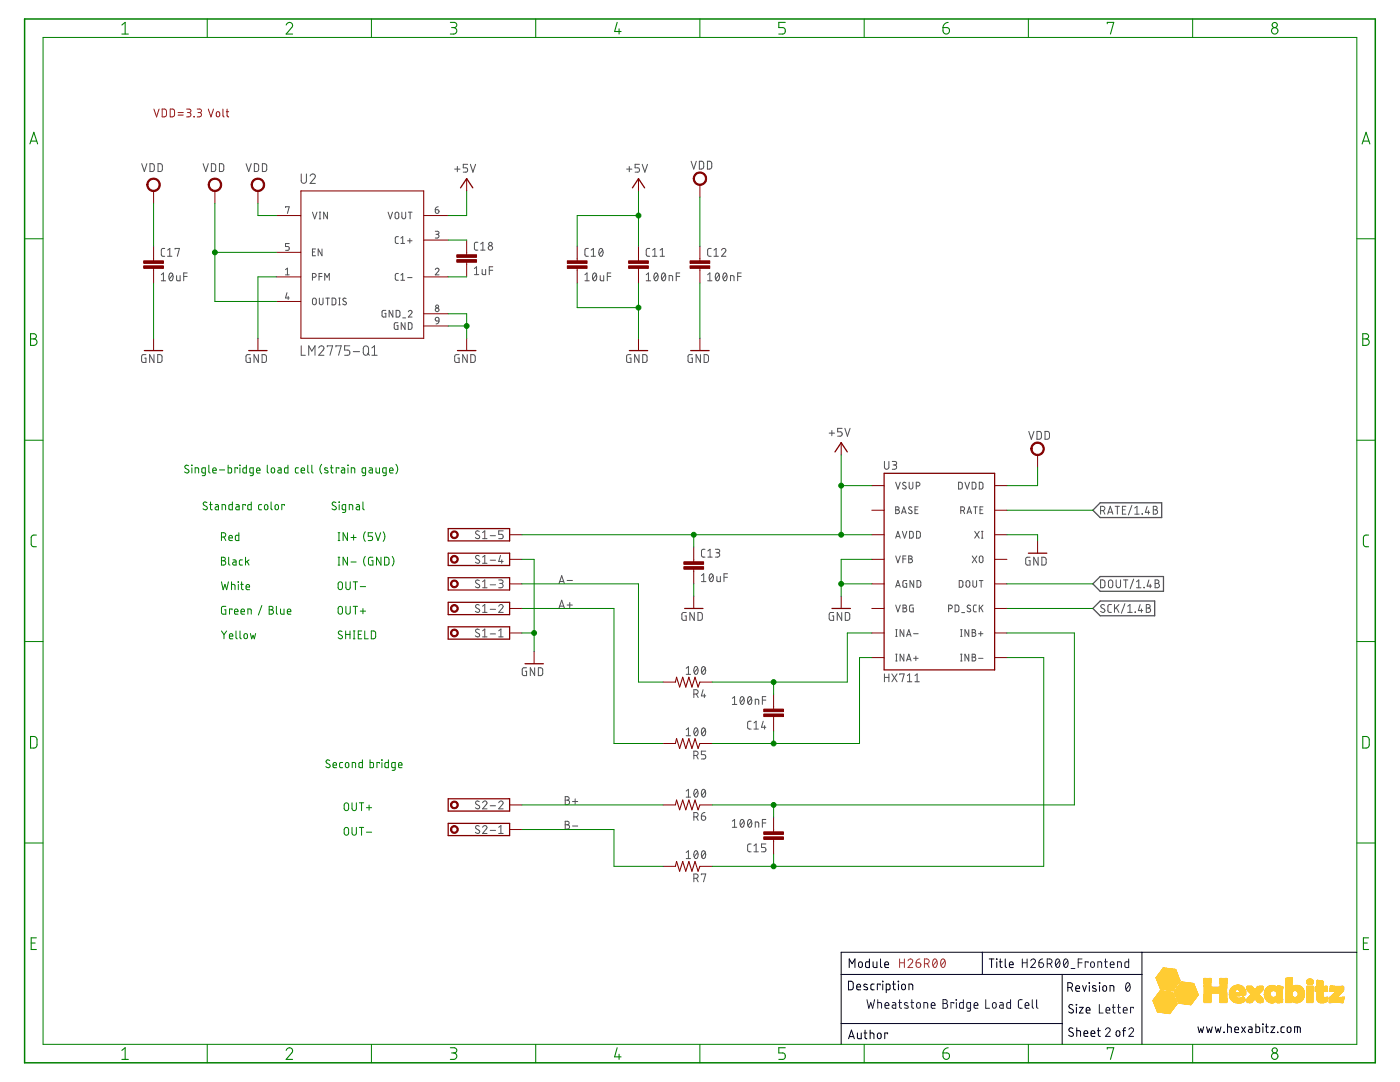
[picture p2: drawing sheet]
<svg xmlns="http://www.w3.org/2000/svg" width="279mm" height="216mm" viewBox="0 0 279 216" stroke-linecap="round" stroke-linejoin="round" font-family="sans-serif">
<g fill="none" stroke="#505050" stroke-width=".2">
<path d="M28.3 32.7l.5 1.5 .5-1.5M29.9 32.7h.6l.3 .2v.9l-.3 .4h-.6zM31.5 32.7h.6l.3 .2v.9l-.3 .4h-.6zM40.5 32.7l.6 1.5 .5-1.5M42.2 32.7h.6l.2 .2 .1 .9-.3 .4h-.6zM43.8 32.7h.6l.2 .2 .1 .9-.3 .4h-.6zM49.1 32.7l.5 1.5 .5-1.5M50.8 32.7h.6l.2 .2v.9l-.2 .4h-.6zM52.4 32.7h.6l.2 .2v.9l-.2 .4h-.6zM60.1 34.7v1.4a.52 .52 0 0 0 .5 .5 .52 .52 0 0 0 .6-.5v-1.4M61.9 35.1a.51 .51 0 0 1 .7-.4 .51 .51 0 0 1 .2 .8l-.9 1.1h1M90.7 33.7h1.1"/>
<path d="M91.3 33.2v1.1M93.3 32.8h-.8v.7h.5a.44 .44 0 0 1 .3 .4 .44 .44 0 0 1-.3 .5h-.5M93.9 32.8l.5 1.6 .5-1.6M125.1 33.7h1M125.6 33.2v1.1M127.6 32.8h-.9v.7h.6a.44 .44 0 0 1 .3 .4 .44 .44 0 0 1-.3 .5h-.6M128.2 32.8l.5 1.6 .5-1.6M137.9 32.2l.6 1.5 .5-1.5M139.6 32.2h.6l.2 .2v.9l-.2 .4h-.6zM141.2 32.2h.6l.2 .2v.9l-.2 .4h-.6zM32.2 56h.9M32.2 54.8l.4-.3v1.5"/>
<path d="M32.9 49.6h-.5l-.2 .3v1l.2 .2h.5M33.4 51.1h.9M33.4 49.9l.5-.3v1.5M33.9 54.6l.2-.1a.91 .91 0 0 1 0 1.5 .97 .97 0 0 1-.2-1.4zM34.5 54.8l-.7 .9M34.9 49.7v-.1h.9l-.4 1.5M35.2 55l.1 .9 .2 .1h.4v-1M36.7 55.2h.7M37.4 54.5h-.7v1.5M57 53.8l.4-.3v1.3M57 54.8h.7M57 41.4v-.1h.7l-.3 1.3"/>
<path d="M57.3 58.4l-.3 1.1h.7M57.5 59.1v.7M57.7 48.6h-.7v.6h.4a.39 .39 0 0 1 .3 .4 .39 .39 0 0 1-.3 .4h-.4M62.4 55.3h.3a.38 .38 0 0 0 .4-.4 .38 .38 0 0 0-.4-.3h-.3v1.3M62.4 50.3h.4M62.4 42.3l.4 1.4 .5-1.4M62.5 59.6l.2-.1 .3 .1 .1 .9a.38 .38 0 0 1-.4 .3 .38 .38 0 0 1-.3-.3zM63 49.7h-.6v1.3h.6M63.7 55.2h.6M63.7 42.3h.3M63.7 43.7h.3M63.7 59.5v1a.37 .37 0 0 0 .4 .3 .37 .37 0 0 0 .4-.3v-1"/>
<path d="M63.9 42.3v1.4M64.3 54.6h-.6v1.3M64.3 49.7v1.3l-.8-1.3v1.3M64.8 55.9v-1.3l.5 .7 .4-.7v1.3M65 59.5h.7M65.3 42.3v1.4l-.7-1.4v1.4M65.4 59.5v1.3M66.3 59.5h.5l.2 .2v.8l-.2 .3h-.5zM67.6 59.5h.3M67.8 59.5v1.3M69.1 59.6a.34 .34 0 0 0-.6-.1 .34 .34 0 0 0 .1 .5l.4 .3a.34 .34 0 0 1 0 .5 .34 .34 0 0 1-.5-.1l-.1-.1M77.4 42.3l.5 1.4 .4-1.4"/>
<path d="M79 42.4l.2-.1 .3 .1 .1 .9a.37 .37 0 0 1-.4 .4 .37 .37 0 0 1-.4-.4zM79.5 54.6h-.4l-.2 .3v.8l.2 .2h.4M79.5 47.2l-.4 .1-.2 .2v.9l.2 .2h.4M80 55.9h.8M80 54.9l.4-.3v1.3M80 47.5l.4-.3v1.4M80 48.6h.8M80.2 42.3v1a.38 .38 0 0 0 .4 .4 .38 .38 0 0 0 .4-.4v-1M81.3 55.4h.9M81.3 48h.9M81.5 42.3h.7M81.8 47.6v.9"/>
<path d="M81.9 42.3v1.4M86.9 53.8a.37 .37 0 0 1 .5-.3 .37 .37 0 0 1 .1 .6l-.6 .7h.7M86.9 46.1h.4l.3 .3-.2 .3-.4 .1M86.9 41.8h.4a.37 .37 0 0 1 .3 .5 .37 .37 0 0 1-.4 .3 .37 .37 0 0 1-.3-.4zM87.2 46.8a.37 .37 0 0 1 .4 .3 .37 .37 0 0 1-.4 .4h-.3M87.5 41.3l-.5 .2-.1 .3M94.7 53.6l.4-.4v1.6M94.7 54.8h.8M95.4 48.3l-.5 .1-.2 .3v1l.2 .2h.5M95.9 49.9h.9M95.9 48.7l.5-.4v1.6M96.2 53.8v.7l.2 .3h.5v-1"/>
<path d="M97.6 53.9h.7M98.3 53.2h-.7v1.6M116.7 56h.9M116.7 54.8l.5-.3v1.5M117.4 49.6h-.5l-.2 .3 .1 1 .1 .2h.5M118 51.1h.9M118 49.9l.4-.3v1.5M118.4 54.6l.3-.1a.91 .91 0 0 1 0 1.5 .97 .97 0 0 1-.3-1.4zM119 54.8l-.7 .9M119.7 49.7l.2-.1a.91 .91 0 0 1 0 1.5 .97 .97 0 0 1-.2-1.4zM119.8 55v.9l.2 .1h.5v-1M120.3 49.9l-.7 .9"/>
<path d="M121.2 55.2h.7M121.9 54.5h-.7v1.5M129 54.8l.4-.3v1.5M129 56h.9M129.7 49.6h-.5l-.2 .3v1l.2 .2h.5M130.2 51.1h.9M130.2 49.9l.5-.3v1.5M130.7 54.6l.2-.1a.91 .91 0 0 1 0 1.5 .97 .97 0 0 1-.2-1.4zM131.3 54.8l-.7 .9M131.7 51.1h.9M131.7 49.9l.5-.3v1.5M132.2 54.6l.2-.1a.91 .91 0 0 1 0 1.5 .97 .97 0 0 1-.2-1.4z"/>
<path d="M132.8 54.8l-.7 .9M133.5 56v-1l.7 .1v.9M135 55.2h.7M135.7 54.5h-.7v1.5M141.2 56h.9M141.2 54.8l.5-.3v1.5M141.9 49.6h-.5l-.2 .3 .1 1 .1 .2h.5M142.5 51.1h.9M142.5 49.9l.4-.3v1.5M142.9 54.6l.3-.1a.91 .91 0 0 1 0 1.5 .97 .97 0 0 1-.3-1.4zM143.5 54.8l-.7 .9M144 49.9a.43 .43 0 0 1 .6-.3 .43 .43 0 0 1 .1 .7l-.7 .8h.9"/>
<path d="M144.4 54.6l.3-.1a.91 .91 0 0 1 0 1.5 .97 .97 0 0 1-.3-1.4zM145 54.8l-.7 .9M145.8 56v-1l.7 .1v.9M147.2 55.2h.7M147.9 54.5h-.7v1.5M29.1 70.8h-.6l-.2 .2v1l.2 .3h.6v-.8h-.2M30.7 70.8v1.5l-.8-1.5v1.5M31.5 70.8h.6l.2 .2v1.1l-.2 .2h-.6zM50 70.8h-.7l-.2 .2v1l.2 .3h.7v-.8h-.3M51.6 70.8v1.5l-.9-1.5v1.5M52.3 70.8h.6l.2 .2v1.1l-.2 .2h-.6zM60.1 69v1.9h.8"/>
<path d="M61.6 70.9v-1.9l.6 1.1 .7-1.1v1.9M63.6 69.4a.52 .52 0 0 1 .7-.4 .52 .52 0 0 1 .2 .8l-.9 1.1h1M65.3 69.2v-.2h1.1l-.6 1.9M67 69.2v-.2h1.1l-.5 1.9M67.6 60.8h.3M69.8 69h-1v.8h.6a.53 .53 0 0 1 .4 .6 .53 .53 0 0 1-.4 .5h-.6M70.5 70.2h1.3M72.6 69.2l.3-.2 .5 .2 .2 1.2a.53 .53 0 0 1-.6 .5 .53 .53 0 0 1-.5-.5zM73.3 70.5l.4 .4M74.2 70.9h1.1M74.2 69.4l.5-.4v1.9M77 61.9l-.7 .2-.1 .9 .2 .2 .6 .1v-.8h-.2"/>
<path d="M78.4 61.9v1.4l-.7-1.4v1.4M79.1 61.9l.5 .1 .2 .2v.7l-.2 .3-.5 .1zM79.4 64.4h-.6l-.1 .1v.9l.1 .3h.6v-.7h-.2M80.4 63.4h.6M80.8 64.4v1.3l-.7-1.3v1.3M81.5 62.2a.37 .37 0 0 1 .5-.3 .37 .37 0 0 1 .1 .6l-.6 .8h.7M81.5 64.4h.5l.2 .2v.9l-.2 .2h-.5zM87 63.4l.2-.1 .3 .1 .1 .7-.6-.1zM87.6 64.1l-.2 .4-.4 .1M91.6 70.8h-.6l-.2 .2-.1 1 .3 .3h.6v-.8h-.2M93.2 70.8v1.5l-.8-1.5v1.5M94 70.8h.6l.2 .2v.9l-.2 .4h-.6z"/>
<path d="M125.9 70.8h-.6l-.2 .2v1l.2 .3h.6v-.8h-.2M127.5 70.8v1.5l-.8-1.5v1.5M128.3 70.8h.6l.2 .2v1.1l-.2 .2h-.6zM138.2 70.8h-.7l-.2 .2v1l.2 .3h.7v-.8h-.3M139.8 70.8v1.5l-.9-1.5v1.5M140.5 70.8h.6l.3 .2v1.1l-.3 .2h-.6zM165.5 86.4h1M166 85.9v1.1M168.1 85.5h-.9v.7h.5a.44 .44 0 0 1 .4 .4 .44 .44 0 0 1-.4 .4h-.5M168.6 85.5l.5 1.5 .6-1.5M176.5 92.1v1.1a.45 .45 0 0 0 .5 .4 .45 .45 0 0 0 .4-.4v-1.1M178.1 92.1h.7l.1 .3-.1 .3-.6 .1"/>
<path d="M178.5 92.8a.43 .43 0 0 1 .4 .4 .43 .43 0 0 1-.4 .4h-.4M178.8 96.2l.4 1.4 .5-1.4M180.8 96.4l-.5-.2-.2 .3 .6 .5a.33 .33 0 0 1 0 .5 .33 .33 0 0 1-.5 0l-.1-.1M181.4 96.2v1a.37 .37 0 0 0 .4 .4 .37 .37 0 0 0 .4-.4v-1M182.9 97h.3a.38 .38 0 0 0 .4-.4 .38 .38 0 0 0-.4-.4h-.3v1.4M191.3 96.2l.5 .1 .2 .2v.8l-.2 .3h-.5zM192.6 96.2l.4 1.4 .5-1.4M194 96.2l.5 .1 .2 .2 .1 .7-.3 .4h-.5zM195.4 96.2h.4l.4 .3v.8l-.3 .3h-.5zM205.3 86.1l.5 1.6 .6-1.6M206.9 86.1h.7l.2 .2v.9l-.2 .4-.7 .1zM208.6 86.1h.6l.2 .2v.9l-.2 .4-.6 .1z"/>
<path d="M95.7 115.8l-.5-.1-.2 .1-.1 .3 .1 .2 .5 .3a.39 .39 0 0 1 .1 .6 .39 .39 0 0 1-.6 0l-.1-.1M95.7 111a.41 .41 0 0 0-.6-.2 .41 .41 0 0 0-.1 .6l.5 .3a.42 .42 0 0 1 0 .7 .42 .42 0 0 1-.6-.2M95.7 106l-.5-.1-.2 .1-.1 .3 .1 .2 .5 .3a.39 .39 0 0 1 .1 .6 .39 .39 0 0 1-.6 0l-.1-.1M96.3 106.3l.5-.4v1.6M96.3 111.2l.5-.4v1.6M96.3 116.1l.5-.4v1.6M96.3 117.3h.9M96.3 112.4h.9M96.3 107.5h.9M97.8 116.7h1.1M97.8 111.8h1.1M97.8 106.9h1.1"/>
<path d="M99.5 115.7l.7 .1 .2 .2-.2 .4h-.5M99.9 110.8l-.4 1.2h.9M100 116.4a.43 .43 0 0 1 .4 .5 .43 .43 0 0 1-.4 .4h-.5M100.1 111.7v.7M100.4 105.9h-.9v.7h.6a.44 .44 0 0 1 .3 .5 .44 .44 0 0 1-.3 .4h-.6M111.6 116.4l.5-1.5 .5 1.5M111.7 116h.8M113.2 115.8h1M140 114.9l.4-.4v1.6M140 116.1h.9M140.7 109.6h-.5l-.2 .3v1.1l.2 .1 .5 .1M141.3 111.2h.8"/>
<path d="M141.3 109.9l.4-.3v1.6M141.7 114.6l.2-.1a.91 .91 0 0 1 0 1.6 .97 .97 0 0 1-.2-1.5zM142.3 114.9l-.7 .8M142.8 109.6h.6l.2 .3-.2 .4h-.5M143.1 115v.8l.1 .3h.6v-1.1M143.2 110.3a.43 .43 0 0 1 .4 .4 .43 .43 0 0 1-.4 .5h-.4M144.5 115.2h.7M145.2 114.5h-.7v1.6M178.8 101.1l.6 .1v.3l-.3 .2a.38 .38 0 0 1 .4 .4 .38 .38 0 0 1-.4 .4h-.3zM178.8 117.2l.4-1.4 .5 1.4M178.8 107.4l.4-1.4 .5 1.4M178.8 101.7h.3"/>
<path d="M178.8 110.9l.4 1.4 .5-1.4M178.9 116.8h.6M178.9 107h.6M179.9 102.5l.5-1.4 .4 1.4M180 102.2h.7M180.1 106l.4 1.4 .5-1.4M180.2 111.5h.6M180.8 110.9h-.6v1.4M181 115.8l-.7 .1-.1 .1v.9l.2 .3h.6v-.8h-.3M181.4 110.9l.6 .1v.3l-.3 .2a.38 .38 0 0 1 .4 .4 .38 .38 0 0 1-.4 .4h-.3zM181.4 111.5h.3M181.5 106l.5 .1 .2 .2v.8l-.2 .3h-.5z"/>
<path d="M182 101.2h-.5l-.2 .2 .6 .5a.36 .36 0 0 1-.1 .6 .36 .36 0 0 1-.5-.2M182.4 115.8v1.4l-.8-1.4v1.4M182.6 101.7h.5M182.9 106l.6 .1 .1 .2 .1 .7-.2 .4h-.6zM183 115.8l.5 .1 .2 .2 .1 .7-.3 .4h-.5zM183.2 101.1h-.6v1.4h.6M191.4 115.8l.5 .1 .3 .2v.8l-.3 .3h-.5zM191.7 101.9h.4a.37 .37 0 0 0 .4-.4 .37 .37 0 0 0-.4-.4h-.4v1.4M192.2 101.9l.3 .6M192.9 116l.4-.1 .2 .2v.7a.38 .38 0 0 1-.3 .4 .38 .38 0 0 1-.4-.4zM193 102.5l.4-1.4 .5 1.4M193.1 102.2h.7"/>
<path d="M194 110.9l.9 1.4M194.2 115.8v1a.37 .37 0 0 0 .3 .4 .37 .37 0 0 0 .4-.4v-1M194.3 101.1h.8M194.5 106l.9 1.4M194.7 101.1v1.4M194.9 110.9l-.9 1.4M195.4 115.8h.8M195.4 106l-.9 1.4M195.5 111l.3-.1 .3 .1 .1 .9a.37 .37 0 0 1-.4 .4 .37 .37 0 0 1-.4-.4zM195.6 101.7h.4M195.8 115.8v1.4M195.9 106h.3"/>
<path d="M195.9 107.4h.3M196 106v1.4M196.2 101.1h-.6v1.4h.6M205.6 111.2h-.7l-.2 .2v1l.2 .3 .7 .1v-.9h-.3M207.2 111.2v1.6l-.9-1.6v1.6M207.9 111.2h.6l.2 .3 .1 .8-.3 .4-.6 .1zM219.6 101.9h.5a.43 .43 0 0 0 .4-.4 .43 .43 0 0 0-.4-.5h-.5v1.6M219.6 115.7l.6 .1 .3 .2v.9l-.3 .4h-.6zM220.2 101.9l.3 .7M221.1 102.6l.5-1.6 .5 1.6M221.2 102.2h.8M221.3 115.8l.3-.1 .4 .1 .1 1.1a.43 .43 0 0 1-.5 .4 .43 .43 0 0 1-.4-.4z"/>
<path d="M222.5 101h.9M222.8 115.7v1.2a.43 .43 0 0 0 .4 .4 .43 .43 0 0 0 .4-.4v-1.2M223 101v1.6M224 101.7h.5M224.2 115.7h.9M224.7 115.7v1.6M224.7 101h-.7v1.6h.7M225.9 100.8l-.7 2M226.3 115.5l-.7 2M226.5 102.6h.9M226.5 101.4l.4-.4v1.6M226.8 117.3h.9"/>
<path d="M226.8 116.1l.5-.4v1.6M227.9 102.5l.1 .1zM228.3 117.2l.1 .1zM228.9 101l-.3 1.2h.8M229.2 101.9v.7M229.3 115.7l-.4 1.2h.9M229.6 116.6v.7M230.2 101l.7 .2v.3l-.3 .2a.43 .43 0 0 1 .4 .5 .43 .43 0 0 1-.4 .4h-.4zM230.2 101.7h.4M230.5 115.7l.7 .1v.5l-.3 .1a.43 .43 0 0 1 .5 .5 .43 .43 0 0 1-.5 .4h-.4zM230.5 116.4h.4M95.7 125.7l-.5-.2-.2 .1-.1 .3 .1 .2 .5 .3a.39 .39 0 0 1 .1 .6 .39 .39 0 0 1-.6 0l-.1-.1"/>
<path d="M95.7 120.8a.41 .41 0 0 0-.6-.2 .41 .41 0 0 0-.1 .6l.5 .3a.42 .42 0 0 1 0 .7 .42 .42 0 0 1-.6-.2M96.3 125.9l.5-.4v1.6M96.3 121l.5-.4v1.6M96.3 127.1h.9M96.3 122.2h.9M97.8 126.5h1.1M97.8 121.6h1.1M99.5 121a.43 .43 0 0 1 .6-.4 .43 .43 0 0 1 .2 .7l-.8 .9h.9M99.5 127.1h.9M99.5 125.9l.5-.4v1.6M105.1 133.2l-.7 .1-.2 .2v1l.2 .3h.7v-.9h-.3M106.7 133.2v1.6l-.9-1.6v1.6"/>
<path d="M107.4 133.2l.7 .1 .2 .2v1l-.2 .3h-.7zM111.6 121.3l.5-1.5 .5 1.5M111.7 120.9h.8M113.2 120.7h1M113.7 120.2v1M136.9 122.2h-.6l-.2 .2v1l.2 .4h.6v-.9h-.2M136.9 133.3l.5-.3v1.6M136.9 134.6h.9M138.5 138.5h.4a.43 .43 0 0 0 .4-.4 .43 .43 0 0 0-.4-.5h-.4v1.6M138.6 122.2v1.6l-.9-1.6v1.6M138.7 133.1l.2-.1a.94 .94 0 0 1 0 1.6 .97 .97 0 0 1-.2-1.5zM139 138.5l.3 .7"/>
<path d="M139.2 133.3l-.7 .9M139.3 122.2l.6 .1 .2 .2v1l-.2 .3h-.6zM140.2 133.1l.2-.1a.91 .91 0 0 1 0 1.6 .97 .97 0 0 1-.2-1.5zM140.3 137.6l-.3 1.3h.8M140.6 138.5v.7M140.8 133.3l-.7 .9M146.2 139.3l.4-.3v1.6M147.9 139.1l.2-.1a.91 .91 0 0 1 0 1.6 .97 .97 0 0 1-.2-1.5zM148.5 139.3l-.7 .9M149.4 139.1l.2-.1a.91 .91 0 0 1 0 1.6 .97 .97 0 0 1-.2-1.5zM150 139.3l-.7 .9M152.1 139.7h.7"/>
<path d="M152.8 139h-.7v1.6M166.4 122.2h-.7l-.2 .2v1l.2 .4h.7v-.9h-.3M168 122.2v1.6l-.9-1.6v1.6M168.7 122.2l.6 .1 .2 .2 .1 .9-.3 .4h-.6zM176.5 134.5v1.5M176.5 135.2h.9M177.4 134.5v1.5M178 134.5l1 1.5M178.8 131.9h.2M178.8 130.5h.2M178.8 127h.2M178.8 125.6h.2"/>
<path d="M178.8 120.7l.4 1.4 .5-1.4M178.9 125.6v1.4M178.9 130.5v1.4M179 134.5l-1 1.5M179.6 134.6v-.1h.8l-.4 1.5M180.2 120.7l.6 .1 .1 .3-.3 .2a.38 .38 0 0 1 .4 .4 .38 .38 0 0 1-.4 .4h-.4zM180.2 121.3h.4M180.4 125.6v1.4l-.8-1.4v1.4M180.4 130.5v1.4l-.8-1.4v1.4M180.9 131.9l.5-1.4 .4 1.4M180.9 127l.5-1.4 .4 1.4M181 131.6h.7"/>
<path d="M181 126.6h.7M181.1 134.8l.4-.3v1.5M181.1 136h.9M182.3 120.7l-.7 .2-.1 .9 .2 .3h.6v-.8h-.3M182.3 131.4h.9M182.3 126.4h.9M182.6 136h.9M182.6 134.8l.4-.3v1.5M182.8 130.9v.9M189.3 121.5h.4a.37 .37 0 0 0 .4-.4 .37 .37 0 0 0-.4-.4h-.4v1.4M190.6 120.7l.5 .1 .2 .2 .1 .7-.3 .3-.5 .1zM191.7 131.9h.3"/>
<path d="M191.7 130.5h.3M191.7 127h.3M191.7 125.6h.3M191.9 125.6v1.4M191.9 130.5v1.4M191.9 122.2h.6M193.3 125.6v1.4l-.7-1.4v1.4M193.3 130.5v1.4l-.7-1.4v1.4M193.7 120.8a.34 .34 0 0 0-.5 0 .34 .34 0 0 0 0 .5l.4 .2a.37 .37 0 0 1-.1 .6 .37 .37 0 0 1-.5-.2M194 125.6l.6 .2v.3l-.2 .1a.37 .37 0 0 1 .4 .4 .37 .37 0 0 1-.4 .4h-.4zM194 130.5l.6 .1v.4l-.2 .1a.38 .38 0 0 1 .4 .4 .38 .38 0 0 1-.4 .4h-.4zM194 126.2h.4"/>
<path d="M194 131.1h.4M194.9 120.7l-.5 .1-.1 .2v.9l.2 .2h.4M195.3 131.4h.9M195.3 126.4h.9M195.4 120.7v1.4M195.7 126v.9M195.7 121.3l.5 .8M196.2 120.7l-.8 .9M220.4 120.8a.4 .4 0 0 0-.5-.1 .4 .4 0 0 0-.1 .5l.5 .3a.39 .39 0 0 1 .1 .6 .39 .39 0 0 1-.6 0l-.2-.1M221.8 120.6h-.5l-.2 .4v1l.2 .2h.5M222.4 120.6v1.6M222.8 121.2l.5 1"/>
<path d="M223.3 120.6l-.9 1M224.5 120.5l-.7 1.9M225.1 122.2h.9M225.1 121l.4-.4v1.6M226.5 122.1l.1 .1zM227.5 120.6l-.3 1.2h.8M227.8 121.5v.7M228.8 120.6l.7 .2v.4l-.3 .1a.43 .43 0 0 1 .4 .5 .43 .43 0 0 1-.4 .4h-.4zM228.8 121.3h.4M95.7 160l-.6-.1-.2 .3 .1 .2 .5 .3a.42 .42 0 0 1 0 .7 .42 .42 0 0 1-.6-.2M112.8 159l.7 .1v.4l-.3 .2a.45 .45 0 0 1 .5 .4 .45 .45 0 0 1-.5 .4h-.4zM112.8 159.7h.4"/>
<path d="M114.3 159.9h1M114.8 159.4v1M136.9 145.6l.5-.4v1.6M136.9 157.8l.5-.3v1.6M136.9 146.8h.9M136.9 159.1h.9M138.5 150.7h.4a.43 .43 0 0 0 .4-.4 .43 .43 0 0 0-.4-.4h-.4v1.5M138.7 145.4l.2-.2a.94 .94 0 0 1 0 1.6 .97 .97 0 0 1-.2-1.4zM138.7 157.6l.2-.1a.94 .94 0 0 1 0 1.6 .97 .97 0 0 1-.2-1.5zM139 150.7l.3 .7M139.2 145.6l-.7 .9M139.2 157.8l-.7 .9"/>
<path d="M140.2 145.4l.2-.2a.91 .91 0 0 1 0 1.6 .97 .97 0 0 1-.2-1.4zM140.2 157.6l.2-.1a.91 .91 0 0 1 0 1.6 .97 .97 0 0 1-.2-1.5zM140.8 145.6l-.7 .9M140.8 157.8l-.7 .9M140.8 149.9h-.8v.7h.5a.44 .44 0 0 1 .4 .4 .44 .44 0 0 1-.4 .4h-.5M146.2 140.6h.8M149.9 143.9h-.5l-.2 .4v.9l.2 .2 .5 .1M150.5 145.5h.8M150.5 144.3l.4-.4v1.6M150.7 140.6v-1.1l.7 .2v.9M152.3 143.9l-.3 1.2h.8M152.6 144.8v.7"/>
<path d="M95.7 164.9l-.6-.1-.2 .3 .1 .2 .5 .4a.39 .39 0 0 1 .1 .5 .39 .39 0 0 1-.6 0l-.1-.1M96.3 165.1a.43 .43 0 0 1 .6-.4 .43 .43 0 0 1 .1 .7l-.7 .9h.9M96.3 160.2a.43 .43 0 0 1 .6-.4 .43 .43 0 0 1 .1 .7l-.7 .9h.9M97.8 165.7h1.1M97.8 160.8h1.1M99.5 160.2a.43 .43 0 0 1 .6-.4 .43 .43 0 0 1 .2 .7l-.8 .9h.9M99.5 165.1l.5-.4v1.6M99.5 166.3h.9M112.8 163.9l.7 .1v.4l-.3 .2a.43 .43 0 0 1 .5 .4 .43 .43 0 0 1-.5 .4h-.4zM112.8 164.6h.4M114.3 164.8h1M136.9 170.1l.5-.3v1.5"/>
<path d="M136.9 171.3h.9M138.5 163h.4a.43 .43 0 0 0 .4-.4 .43 .43 0 0 0-.4-.5h-.4v1.6M138.5 175.3h.4a.43 .43 0 0 0 .4-.5 .43 .43 0 0 0-.4-.4h-.4v1.6M138.7 169.9l.2-.1a.94 .94 0 0 1 0 1.5 .97 .97 0 0 1-.2-1.4zM139 163l.3 .7M139 175.3l.3 .7M139.2 170.1l-.7 .9M140 162.8h.5a.43 .43 0 0 1 .3 .5 .43 .43 0 0 1-.4 .4 .43 .43 0 0 1-.4-.4zM140 174.6v-.2h.8l-.4 1.6M140.2 169.9l.2-.1a.91 .91 0 0 1 0 1.5 .97 .97 0 0 1-.2-1.4zM140.7 162.1l-.4 .2-.3 .5M140.8 170.1l-.7 .9"/>
<path d="M146.2 163.9l.4-.4v1.6M146.2 165.1h.8M147.9 163.6l.2-.1a.91 .91 0 0 1 0 1.6 .99 .99 0 0 1-.2-1.5zM148.5 163.9l-.7 .8M149.4 163.6l.2-.1a.91 .91 0 0 1 0 1.6 .99 .99 0 0 1-.2-1.5zM149.9 168.4h-.5l-.2 .4v1l.2 .1 .5 .1M150 163.9l-.7 .8M150.5 168.8l.4-.4v1.6M150.5 170h.8M150.7 165.1v-1.1l.7 .1v1M152.1 164.2h.7M152.8 168.4h-.8v.7h.5a.45 .45 0 0 1 .4 .4 .45 .45 0 0 1-.4 .5h-.5"/>
<path d="M152.8 163.5h-.7v1.6"/>
<circle cx="97.9" cy="48.7" r=".35"/>
<circle cx="97.9" cy="49.5" r=".44"/>
<circle cx="87.2" cy="61.8" r=".37"/>
<circle cx="87.2" cy="61.1" r=".3"/>
</g>
<path d="M218.1 116.5l1.5-1.5h12.6v3h-12.6zM219.6 100.3h12.2v3h-12.2l-1.5-1.5zM219.6 119.9h10.8v3h-10.8l-1.5-1.5z" fill="none" stroke="#505050" stroke-width=".25"/>
<g fill="none" stroke="#800000" stroke-width=".25">
<path d="M91.9 37.5l1.2-1.9 1.3 1.9M126.2 37.5l1.2-1.9 1.3 1.9M28.8 70h3.7M49.6 70h3.7M91.3 70h3.7M125.6 70h3.7M137.8 70h3.7M166.6 90.2l1.3-1.9 1.2 1.9M176.4 94.4h22.1v39.3h-22.1zM89.5 110.4h12.2v2.4h-12.2zM89.5 105.5h12.2v2.4h-12.2zM89.5 115.3h12.2v2.4h-12.2z"/>
<path d="M205.2 110.4h3.7M89.5 120.2h12.2v2.4h-12.2zM89.5 125.1h12.2v2.4h-12.2zM104.8 132.4h3.6M136.6 121.4h3.7M166 121.4h3.7M89.5 159.4h12.2v2.4h-12.2zM89.5 164.3h12.2v2.4h-12.2z"/>
</g>
<g fill="none" stroke="#800000" stroke-width=".2">
<path d="M30.6 38.1v2.5M42.9 38.1v2.5M51.5 38.1v2.5M93.1 35.6v2.5M127.4 35.6v2.5M139.7 36.9v2.4M30.6 49.1v3M30.6 53.5v3M55.1 55.2h4.9M55.1 50.4h4.9M55.1 43h4.9M84.6 55.2h4.9"/>
<path d="M84.6 47.9h4.9M84.6 43h4.9M93.1 47.9v2.9M93.1 52.3v2.9M115.2 49.1v3M115.2 53.5v3M127.4 49.1v3M127.4 53.5v3M139.7 49.1v3M139.7 53.5v3M30.6 67.5v2.5M51.5 67.5v2.5"/>
<path d="M55.1 60.2h4.9M84.6 62.6h4.9M84.6 65h4.9M93.1 67.5v2.5M127.4 67.5v2.5M139.7 67.5v2.5M167.9 88.3v2.5M174 96.9h2.4M198.5 96.9h2.5M207.1 90.8v2.4M101.7 116.5h2.5M101.7 106.7h2.5"/>
<path d="M101.7 111.6h2.5M138.5 109.2v2.9M138.5 113.6v2.9M138.5 119v2.4M167.9 119v2.4M174 116.5h2.4M174 106.7h2.4M174 101.8h2.4M174 111.6h2.4M198.5 116.5h2.5M198.5 106.7h2.5M198.5 101.8h2.5"/>
<path d="M198.5 111.6h2.5M207.1 107.9v2.5M101.7 126.3h2.5M101.7 121.4h2.5M106.6 130v2.4M132.3 136.1h2.5M139.7 136.1h2.4M154.4 138.6v2.9M174 131.2h2.4M174 126.3h2.4M174 121.4h2.4M198.5 131.2h2.5"/>
<path d="M198.5 126.3h2.5M198.5 121.4h2.5M132.3 148.4h2.5M139.7 148.4h2.4M154.4 143v2.9M101.7 160.6h2.5M101.7 165.5h2.5M132.3 160.6h2.5M132.3 172.9h2.5M139.7 160.6h2.4M139.7 172.9h2.4M154.4 163.1v2.9"/>
<path d="M154.4 167.5v2.9"/>
</g>
<g fill="#800000" stroke="#800000" stroke-width=".2">
<path d="M125.5 53h3.9v.6h-3.9z"/>
<path d="M125.5 52h3.9v.6h-3.9z"/>
<path d="M137.7 53h3.9v.6h-3.9z"/>
<path d="M137.7 52h3.9v.6h-3.9z"/>
<path d="M113.2 53h4v.6h-4z"/>
<path d="M113.2 52h4v.6h-4z"/>
<path d="M152.4 141.5h4v.5h-4z"/>
<path d="M152.4 142.5h4v.5h-4z"/>
<path d="M152.4 166h4v.5h-4z"/>
<path d="M152.4 167h4v.5h-4z"/>
<path d="M136.5 113.1h3.9v.5h-3.9z"/>
<path d="M136.5 112.1h3.9v.5h-3.9z"/>
<path d="M28.7 53h3.9v.6h-3.9z"/>
<path d="M28.7 52h3.9v.6h-3.9z"/>
<path d="M91.2 51.8h3.9v.5h-3.9z"/>
<path d="M91.2 50.8h3.9v.6h-3.9z"/>
</g>
<path d="M60 38.1h24.6v29.4h-24.6zM134.8 136.1l.2-1 .6 2 .6-2 .7 2 .6-2 .6 2 .6-2 .6 2 .4-1M134.8 148.4l.2-1 .6 2 .6-2 .7 2 .6-2 .6 2 .6-2 .6 2 .4-1M134.8 160.6l.2-1 .6 2 .6-2 .7 2 .6-2 .6 2 .6-2 .6 2 .4-1M134.8 172.9l.2-1 .6 1.9 .6-1.9 .7 1.9 .6-1.9 .6 1.9 .6-1.9 .6 1.9 .4-.9" fill="none" stroke="#800000" stroke-width=".21"/>
<g fill="#800000" stroke="#800000" stroke-width=".2">
<path d="M90.1 125.8a.78 .78 0 0 1 1.2 .1 .78 .78 0 0 1-.4 1.2 .78 .78 0 0 1-1-.8h.2a.54 .54 0 0 1 .8-.4 .54 .54 0 0 1 .1 .9 .54 .54 0 0 1-.8-.3l-.1-.2h-.2z" fill-rule="evenodd"/>
<path d="M90.1 120.9a.78 .78 0 0 1 1.2 .1 .78 .78 0 0 1-.4 1.2 .78 .78 0 0 1-1-.8h.2a.54 .54 0 0 1 .8-.4 .54 .54 0 0 1 .1 .9 .54 .54 0 0 1-.8-.3l-.1-.2h-.2z" fill-rule="evenodd"/>
<path d="M90.1 116a.78 .78 0 0 1 1.2 .1 .78 .78 0 0 1-.4 1.2 .78 .78 0 0 1-1-.8h.2a.54 .54 0 0 1 .8-.4 .54 .54 0 0 1 .1 .9 .54 .54 0 0 1-.8-.3l-.1-.2h-.2z" fill-rule="evenodd"/>
<path d="M90.1 111.1a.78 .78 0 0 1 1.2 .1 .78 .78 0 0 1-.4 1.2 .78 .78 0 0 1-1-.8h.2a.54 .54 0 0 1 .8-.5 .54 .54 0 0 1 .1 .9 .54 .54 0 0 1-.8-.2l-.1-.2h-.2z" fill-rule="evenodd"/>
<path d="M90.1 106.2a.78 .78 0 0 1 1.2 .1 .78 .78 0 0 1-.4 1.2 .78 .78 0 0 1-1-.8h.2a.54 .54 0 0 1 .8-.4 .54 .54 0 0 1 .1 .9 .54 .54 0 0 1-.8-.3l-.1-.2h-.2z" fill-rule="evenodd"/>
<path d="M90.1 165a.78 .78 0 0 1 1.2 .1 .78 .78 0 0 1-.4 1.2 .78 .78 0 0 1-1-.8h.2a.54 .54 0 0 1 .8-.4 .54 .54 0 0 1 .1 .9 .54 .54 0 0 1-.8-.3l-.1-.2h-.2z" fill-rule="evenodd"/>
<path d="M90.1 160.1a.79 .79 0 0 1 1.2 .1 .79 .79 0 0 1-.4 1.2 .79 .79 0 0 1-1-.8h.2a.54 .54 0 0 1 .8-.4 .54 .54 0 0 1 .1 .9 .54 .54 0 0 1-.8-.3l-.1-.2h-.2z" fill-rule="evenodd"/>
<path d="M206.1 88.6a1.35 1.35 0 0 1 2.1 .3 1.35 1.35 0 0 1-.8 2 1.35 1.35 0 0 1-1.7-1.3h.3a1.1 1.1 0 0 1 1.5-1.1 1.1 1.1 0 0 1 .3 1.9 1.1 1.1 0 0 1-1.8-.6v-.2h-.3z" fill-rule="evenodd"/>
<path d="M138.7 34.7a1.35 1.35 0 0 1 2.1 .2 1.35 1.35 0 0 1-.7 2.1 1.35 1.35 0 0 1-1.8-1.4h.3a1.1 1.1 0 0 1 1.5-1 1.1 1.1 0 0 1 .3 1.8 1.1 1.1 0 0 1-1.8-.5v-.3h-.3z" fill-rule="evenodd"/>
<path d="M41.9 36a1.35 1.35 0 0 1 2.2 .2 1.35 1.35 0 0 1-.8 2 1.35 1.35 0 0 1-1.7-1.3h.2a1.1 1.1 0 0 1 1.5-1.1 1.1 1.1 0 0 1 .3 1.9 1.1 1.1 0 0 1-1.8-.6v-.2h-.2z" fill-rule="evenodd"/>
<path d="M50.5 36a1.35 1.35 0 0 1 2.1 .2 1.35 1.35 0 0 1-.8 2 1.35 1.35 0 0 1-1.7-1.3h.3a1.1 1.1 0 0 1 1.6-.9 1.1 1.1 0 0 1 .1 1.8 1.1 1.1 0 0 1-1.7-.7v-.2h-.3z" fill-rule="evenodd"/>
<path d="M29.7 36a1.35 1.35 0 0 1 2.1 .2 1.35 1.35 0 0 1-.8 2 1.35 1.35 0 0 1-1.7-1.3h.2a1.1 1.1 0 0 1 1.6-1.1 1.1 1.1 0 0 1 .3 1.9 1.1 1.1 0 0 1-1.8-.6l-.1-.2h-.2z" fill-rule="evenodd"/>
</g>
<path d="M4.9 3.8h269.6v208.3h-269.6z" fill="none" stroke="#008000" stroke-width=".3"/>
<g fill="none" stroke="#008000" stroke-width=".2">
<path d="M8.6 7.5h262.2v200.9h-262.2zM41.4 3.8v3.7M74.1 3.8v3.7M106.9 3.8v3.7M139.7 3.8v3.7M172.5 3.8v3.7M205.2 3.8v3.7M238 3.8v3.7M93.1 38.1v4.9h-3.6M127.4 38.1v11M139.7 39.3v9.8M4.9 47.6h3.7"/>
<path d="M30.6 40.6v8.5M30.6 56.5v11M42.9 40.6v19.6h12.2M42.9 50.4h12.2M51.5 40.6v2.4h3.6M55.1 55.2h-3.6v12.3M89.5 55.2h3.6M89.5 47.9h3.6M115.2 56.5v4.9h12.2M127.4 56.5v11M127.4 43h-12.2v6.1M139.7 56.5v11"/>
<path d="M270.8 47.6h3.7M89.5 62.6h3.6v4.9M89.5 65h3.6M4.9 87.8h3.7M37.6 92.9l-.5-.1-.2 .4 .1 .2 .5 .3a.39 .39 0 0 1 .1 .6 .39 .39 0 0 1-.6 0l-.2-.1M38.2 92.8l.1 .1zM38.3 93.3v1.1M38.9 94.4v-1.1l.7 .2v.9M41 94.4h-.6l-.1-.2 .1-.8 .6-.1v1.5l-.6 .1M41.7 92.8v1.3l.2 .3M42.5 93.9h.7a.37 .37 0 0 0-.3-.5 .37 .37 0 0 0-.4 .3v.6l.7 .1M43.8 93.8h1"/>
<path d="M45.5 92.8v1.6l.6-.1 .1-.8-.7-.2M47.4 93.5v-.2h-.5v1.1M47.8 92.8l.1 .1zM47.9 93.3v1.1M49.2 92.8v1.6h-.6l-.1-.3v-.6l.7-.2M50.5 94.4l-.6-.1v-.9l.6-.1v1.5l-.6 .1M51.2 93.9h.7a.37 .37 0 0 0-.2-.5 .37 .37 0 0 0-.5 .3l.1 .6 .6 .1M53.3 92.8v1.3l.3 .3M54.3 93.4l.2-.1 .3 .2v.5l-.3 .4-.4-.2zM55.5 93.3l.5 .1 .1 .2v.8h-.5l-.1-.5 .6-.1M57.5 92.8v1.6h-.6l-.1-.3v-.6l.7-.2M59.6 93.3l-.5 .1-.2 .2 .1 .7 .6 .1"/>
<path d="M60.1 93.9h.7a.37 .37 0 0 0-.3-.6 .37 .37 0 0 0-.4 .4l.1 .6 .6 .1M61.4 92.8v1.3l.3 .3M62.2 92.8v1.3l.3 .3M64.2 92.6a1.44 1.44 0 0 0 0 2M65.4 93.4h-.5l-.1 .2 .6 .4 .1 .3-.2 .1-.5-.1M66 93.3h.5M66.1 92.8v1.3l.4 .3M67.6 93.5v-.2h-.5v1.1M68.2 93.3l.4 .1 .2 .2v.8h-.5l-.2-.3 .1-.2 .6-.1M69.4 92.8l.1 .1zM69.4 93.3v1.1M70.1 94.4v-1.1l.7 .2v.9"/>
<path d="M73 94.4l-.7-.1v-.9l.7-.1-.1 1.5-.6 .1M73.7 93.3l.4 .1 .2 .2v.8h-.5l-.2-.3 .1-.2 .6-.1M75 93.3v.8l.3 .3h.4v-1.1M77.1 94.4h-.6l-.1-.2 .1-.8 .6-.1-.1 1.5-.5 .1M77.7 93.9h.7a.37 .37 0 0 0-.2-.5 .37 .37 0 0 0-.5 .3l.1 .6 .6 .1M79 92.6a1.44 1.44 0 0 1 0 2M167.9 90.8v15.9M167.9 96.9h6.1M207.1 93.2v3.7h-6.1M270.8 87.8h3.7M41.3 100.3a.39 .39 0 0 0-.6-.1 .39 .39 0 0 0 0 .6l.5 .3a.43 .43 0 0 1-.1 .6 .43 .43 0 0 1-.6-.2M41.8 100.7h.6"/>
<path d="M42 100.2v1.4l.4 .1M43 100.7h.4l.2 .2v.8h-.5l-.1-.5 .6-.1M44.2 107.2h.4a.43 .43 0 0 0 .5-.5 .43 .43 0 0 0-.5-.4h-.4v1.6M44.2 111.2l.7 .1v.5l-.3 .1a.43 .43 0 0 1 .5 .4 .43 .43 0 0 1-.5 .5h-.4zM44.2 111.9h.4M44.2 116.1l.3 1.6 .4-1.1 .3 1.1 .4-1.6M44.3 101.7v-1l.7 .1v.9M44.7 107.2l.4 .7M45.6 111.2v1.3l.3 .3M45.7 107.3h.7a.37 .37 0 0 0-.3-.5 .37 .37 0 0 0-.4 .4l.1 .6 .6 .1M46.2 116.6l.7 .2v.9M46.2 116.1v1.6"/>
<path d="M46.4 100.2v1.5h-.7v-.9l.7-.1M46.5 111.7h.4l.2 .3v.8l-.5-.1-.2-.2 .1-.2 .6-.2M47.1 100.7h.5l.1 .2v.8h-.5l-.2-.2 .1-.3 .6-.1M47.5 116.1l.1 .1zM47.6 116.6v1.1M47.7 106.3v1.6l-.6-.1-.1-.2v-.6l.1-.2h.6M48 116.6h.6M48.2 116.1v1.4l.4 .2M48.4 111.7h-.5l-.1 .3 .1 .7 .5 .1M49 100.9v-.2h-.5v1M49 111.2v1.6M49.1 117.1h.7a.37 .37 0 0 0-.2-.5 .37 .37 0 0 0-.5 .4l.1 .6 .6 .1"/>
<path d="M49.3 112l.4 .8M49.7 111.7l-.7 .5M50.1 100.2v1.5h-.6v-.8l.1-.2h.5M52.2 100.7h-.4l-.2 .2 .1 .8h.5M52.9 100.8l.3-.1 .2 .2 .1 .5-.3 .3-.4-.2zM54.1 100.2v1.3l.3 .2M55 100.8l.3-.1 .2 .2 .1 .5-.3 .3-.4-.2zM56.8 100.9v-.2h-.6v1M67 100.3l-.5-.1-.2 .3 .2 .3 .5 .3a.43 .43 0 0 1-.1 .6 .43 .43 0 0 1-.6-.2M67.5 106.3h.3M67.5 107.9h.3M67.5 112.8h.3"/>
<path d="M67.5 111.2h.3M67.6 116.2l.3-.1 .3 .1 .1 1a.43 .43 0 0 1-.4 .5 .43 .43 0 0 1-.4-.5zM67.6 100.2h.1zM67.6 106.3v1.6M67.6 111.2v1.6M67.7 100.7v1M69 101.7l-.7-.1v-.7l.2-.2h.5v1.3l-.1 .2-.5 .1M69 116.1v1.1a.43 .43 0 0 0 .5 .5 .43 .43 0 0 0 .4-.5v-1.1M69.3 106.3v1.6l-.8-1.6v1.6M69.3 111.2v1.6l-.8-1.6v1.6M69.7 101.7v-1l.7 .1v.9M70 112.1h1.1"/>
<path d="M70 107.3h1.1M70.5 116.1h.9M70.6 106.7v1.1M70.9 116.1v1.6M71.1 100.7h.5l.2 .2v.8h-.6l-.1-.2v-.3l.7-.1M71.9 117.1h1.1M72.4 100.2v1.3l.3 .2M72.9 106.1a1.54 1.54 0 0 0 0 1.9M72.9 111a1.51 1.51 0 0 0 0 1.9M74.4 106.3h-.9v.7h.5a.44 .44 0 0 1 .4 .4 .44 .44 0 0 1-.4 .5h-.5M74.4 111.2h-.6l-.2 .2-.1 1 .3 .3 .6 .1v-.9h-.3M74.9 106.3l.5 1.6 .6-1.6"/>
<path d="M76 111.2v1.6l-.9-1.6v1.6M76.5 106.1a1.54 1.54 0 0 1 0 1.9M76.8 111.2h.6l.2 .3v.8l-.2 .4-.6 .1zM78.3 111a1.51 1.51 0 0 1 0 1.9M104.2 106.7h69.8M104.2 116.5h23.2v19.6h4.9M104.2 111.6h2.4v18.4M138.5 106.7v2.5M138.5 116.5v2.5M167.9 116.5h6.1M174 111.6h-6.1v7.4M201 106.7h6.1v1.2"/>
<path d="M201 116.5h17.1M201 101.8h17.1M4.9 128h3.7M44.2 125.9l.5 .7M44.7 126.6v.9M45.1 121h-.7l-.2 .2v1l.2 .3 .7 .1v-.9h-.3M45.2 125.9l-.5 .7M45.8 126.9h.7a.36 .36 0 0 0-.3-.5 .36 .36 0 0 0-.4 .4v.6l.7 .1M46.3 121.7v-.2h-.5v1.1M46.8 122h.7a.37 .37 0 0 0-.2-.5 .37 .37 0 0 0-.5 .4l.1 .6 .6 .1M47.1 125.9v1.3l.3 .3M47.9 125.9v1.3l.3 .3"/>
<path d="M48.1 122h.7a.37 .37 0 0 0-.2-.5 .37 .37 0 0 0-.5 .4l.1 .6 .6 .1M48.8 126.5l.3-.1 .3 .2v.7l-.3 .1-.4-.1zM49.5 122.6v-1.1l.6 .1v1M50 126.4l.2 1.1 .3-.7 .3 .7 .2-1.1M52.3 120.8l-.7 1.9M53.7 121l.7 .1v.5l-.3 .1a.43 .43 0 0 1 .5 .4 .43 .43 0 0 1-.5 .5h-.4zM53.7 121.7h.4M55.2 121v1.3l.2 .3M56 121.5v.9l.3 .2h.4v-1.1M57.3 122h.7a.37 .37 0 0 0-.2-.5 .37 .37 0 0 0-.5 .4l.1 .6 .6 .1M67.6 121.1l.3-.1 .3 .1 .1 1a.43 .43 0 0 1-.4 .5 .43 .43 0 0 1-.4-.5zM68.3 126l-.6-.1-.2 .3 .2 .4 .5 .2a.42 .42 0 0 1-.1 .7 .42 .42 0 0 1-.6-.3"/>
<path d="M69 125.9v1.6M69 126.6h.8M69 121v1.1a.43 .43 0 0 0 .5 .5 .43 .43 0 0 0 .4-.5v-1.1M69.8 125.9v1.6M70.5 121h.9M70.5 127.5h.3M70.5 125.9h.3M70.7 125.9v1.6M70.9 121v1.6M71.5 126.6h.5M71.9 121.9h1.1M72.2 125.9h-.7v1.6h.7"/>
<path d="M72.4 121.4v1.1M72.8 125.9v1.6h.7M74.1 125.9h.6l.3 .3v1l-.3 .2-.6 .1zM104.2 121.4h18.3v27h9.8M104.2 126.3h2.4M154.4 136.1v2.5M174 131.2h-2.5v17.2h-29.4M174 126.3h-4.9v9.8h-27M201 121.4h17.1M201 131.2h7.3v41.7h-66.2M201 126.3h13.4v34.3h-72.3M270.8 128h3.7"/>
<path d="M65.8 151.7l-.5-.1-.2 .4 .1 .3 .7 .4a.45 .45 0 0 1-.3 .5 .45 .45 0 0 1-.6-.2M66.5 152.7h.7a.37 .37 0 0 0-.3-.5 .37 .37 0 0 0-.4 .3v.6l.7 .1M68.4 152.1l-.5 .1-.1 .2 .1 .7 .5 .1M69.1 152.2l.3-.1 .2 .2v.7l-.2 .2-.4-.2-.1-.5zM70.3 153.2v-1.1l.7 .2v.9M72.3 151.6v1.6l-.6-.1v-.9l.6-.1M73.9 151.6v1.6h.5l.1-.3v-.7l-.6-.1M75.7 152.3v-.2h-.5v1.1M76.2 151.6l.1 .1zM76.2 152.1v1.1M77.5 151.6v1.6l-.6-.1v-.9l.6-.1M78.9 153.2l-.7-.2 .1-.8 .6-.1-.1 1.5-.5 .1"/>
<path d="M79.5 152.7h.7a.36 .36 0 0 0-.2-.5 .36 .36 0 0 0-.5 .3l.1 .6 .6 .1M154.4 145.9v2.5M4.9 168.2h3.7M68.8 165.2l.3-.1 .3 .1 .2 1a.44 .44 0 0 1-.5 .5 .44 .44 0 0 1-.4-.5v-.7zM68.8 160.3l.3-.1 .3 .1 .2 1a.45 .45 0 0 1-.5 .5 .45 .45 0 0 1-.4-.5v-.7zM70.3 165.1v1.1a.43 .43 0 0 0 .4 .5 .43 .43 0 0 0 .4-.5v-1.1M70.3 160.2v1.1a.43 .43 0 0 0 .4 .5 .43 .43 0 0 0 .4-.5v-1.1M71.7 165.1h.9M71.7 160.2h.9M72.2 160.2v1.6M72.2 165.1v1.6M73.1 166.1h1.1"/>
<path d="M73.1 161.2h1.1M73.7 160.6v1.1M104.2 165.5h18.3v7.4h9.8M104.2 160.6h28.1M154.4 160.6v2.5M154.4 170.4v2.5M270.8 168.2h3.7M41.4 208.4v3.7M74.1 208.4v3.7M106.9 208.4v3.7M139.7 208.4v3.7M172.5 208.4v3.7"/>
<path d="M205.2 208.4v3.7M238 208.4v3.7"/>
</g>
<g fill="none" stroke="#008000" stroke-width=".21">
<path d="M24.3 5l.7-.5v2.3M24.3 6.8h1.3M57.1 5a.63 .63 0 0 1 .9-.5 .63 .63 0 0 1 .2 1l-1.1 1.3h1.3M89.9 4.5h.8a.52 .52 0 0 1 .5 .5 .52 .52 0 0 1-.5 .5h-.6M90.5 5.5a.65 .65 0 0 1 .7 .6 .65 .65 0 0 1-.7 .7h-.6M123.2 4.5l-.5 1.8h1.3M123.5 5.8v1M156.7 4.5h-1.3v1h.8a.66 .66 0 0 1 .5 .6 .66 .66 0 0 1-.5 .7h-.8M188.2 5.5h.8a.65 .65 0 0 1 .5 .7 .65 .65 0 0 1-.7 .6 .65 .65 0 0 1-.6-.6zM189.2 4.5l-.7 .3-.3 .7M221 4.7v-.2h1.3l-.7 2.3M6 28.7l.8-2.3 .7 2.3"/>
<path d="M6.2 28.2h1.1M271.8 28.7l.8-2.3 .8 2.3M272 28.2h1.2M6.1 66.6h.7a.52 .52 0 0 1 .5 .5 .52 .52 0 0 1-.5 .5 .65 .65 0 0 1 .6 .7 .65 .65 0 0 1-.6 .6h-.7zM6.1 67.6h.7M272 66.6h.6a.52 .52 0 0 1 .5 .5 .52 .52 0 0 1-.5 .5 .65 .65 0 0 1 .7 .7 .65 .65 0 0 1-.7 .6h-.6zM272 67.6h.6M7.3 106.8h-.5a.54 .54 0 0 0-.6 .5l.1 1.6 .3 .2h.7M273.1 106.8h-.5a.54 .54 0 0 0-.5 .5l.1 1.6 .3 .2h.6M6.1 147h.8l.5 .4v1.4l-.5 .4-.8 .1zM272 147h.8l.4 .4v1.4l-.4 .4-.8 .1zM6.2 188.2h.8"/>
<path d="M7.3 187.1h-1.1v2.4h1.1M272.1 188.2h.8M273.1 187.1h-1v2.4h1M24.3 209.6l.7-.5v2.3M24.3 211.4h1.3M57.1 209.6a.63 .63 0 0 1 .9-.5 .63 .63 0 0 1 .2 1l-1.1 1.3h1.3M89.9 209.1h.8a.52 .52 0 0 1 .5 .5 .52 .52 0 0 1-.5 .5h-.6M90.5 210.1a.65 .65 0 0 1 .7 .6 .65 .65 0 0 1-.7 .7h-.6M123.2 209.1l-.5 1.8h1.3M123.5 210.4v1M156.7 209.1h-1.3v1h.8a.66 .66 0 0 1 .5 .6 .66 .66 0 0 1-.5 .7h-.8M188.2 210.1h.8a.65 .65 0 0 1 .5 .7 .65 .65 0 0 1-.7 .6 .65 .65 0 0 1-.6-.6z"/>
<path d="M189.2 209.1l-.7 .3-.3 .7M221 209.3v-.2h1.3l-.7 2.3"/>
<circle cx="254.4" cy="6.2" r=".64"/>
<circle cx="254.4" cy="5" r=".51"/>
<circle cx="254.4" cy="210.7" r=".64"/>
<circle cx="254.4" cy="209.6" r=".51"/>
</g>
<g fill="#008000" stroke="#008000" stroke-width=".2">
<circle cx="154.4" cy="148.4" r=".49"/>
<circle cx="154.4" cy="160.6" r=".49"/>
<circle cx="127.4" cy="61.4" r=".49"/>
<circle cx="106.6" cy="126.3" r=".49"/>
<circle cx="167.9" cy="116.5" r=".49"/>
<circle cx="93.1" cy="65" r=".49"/>
<circle cx="154.4" cy="172.9" r=".49"/>
<circle cx="154.4" cy="136.1" r=".49"/>
<circle cx="127.4" cy="43" r=".49"/>
<circle cx="138.5" cy="106.7" r=".49"/>
<circle cx="167.9" cy="96.9" r=".49"/>
<circle cx="167.9" cy="106.7" r=".49"/>
<circle cx="42.9" cy="50.4" r=".49"/>
</g>
<g fill="none" stroke="#000" stroke-width=".2">
<path d="M167.9 194.4h60M169.3 195.8h.7l.3 .3v1.1l-.3 .3h-.7zM169.5 193.1v-1.8l.6 1 .5-1v1.8M171 196.9h.7a.4 .4 0 0 0-.2-.5 .4 .4 0 0 0-.5 .3l.1 .7 .6 .1M171.4 192l.3-.1 .3 .1 .1 .7a.38 .38 0 0 1-.4 .4 .38 .38 0 0 1-.4-.4zM173.1 196.5l-.5-.1-.2 .3 .7 .4v.3h-.7M173.5 191.3v1.8l-.6-.1-.2-.2 .1-.7 .1-.2h.6M174.2 191.9l.1 1 .2 .2h.5v-1.2M174.5 196.4h-.5l-.2 .3 .1 .7 .6 .1M175.7 196.6v-.2h-.6v1.1M175.7 191.3v1.5l.3 .3M176.1 195.8l.1 .1z"/>
<path d="M176.2 196.4v1.1M176.6 192.5h.7a.4 .4 0 0 0-.2-.6 .4 .4 0 0 0-.5 .4l.1 .7 .6 .1M176.9 197.5h.6l.1-.2v-.6l-.1-.3h-.6v1.7M178.1 196.4h.6M178.3 195.8l.1 1.5 .3 .2M179.2 195.8l.1 .1zM179.3 196.4v1.1M180 196.5l.3-.1 .3 .1 .1 .6a.38 .38 0 0 1-.4 .4 .38 .38 0 0 1-.4-.4zM181.4 197.5v-1.1l.7 .1 .1 1M196 190v4.4M197.4 191.3h1M197.9 191.3v1.8"/>
<path d="M198.9 191.3l.1 .1zM198.9 191.9v1.2M199.4 191.9h.6M199.6 191.3v1.6l.4 .2M200.6 191.3v1.5l.3 .3M201.4 192.5h.8a.4 .4 0 0 0-.3-.6 .4 .4 0 0 0-.5 .4l.1 .7 .7 .1M212 194.4v14M213.1 197h.5a.48 .48 0 0 0 .4-.4 .48 .48 0 0 0-.4-.5h-.5v1.7M213.7 197l.4 .8M214.7 197.2h.8a.4 .4 0 0 0-.3-.5 .4 .4 0 0 0-.5 .3l.1 .7 .7 .1M216 196.7l.4 1.1 .4-1.1M217.3 196.1l.1 .1z"/>
<path d="M217.4 196.7v1.1M218.7 196.8l-.5-.1-.2 .3 .8 .4v.3h-.8M219.4 196.1l.1 .1zM219.4 196.7v1.1M220.2 196.8l.3-.1 .2 .1 .2 .6a.38 .38 0 0 1-.4 .4 .38 .38 0 0 1-.4-.4zM221.5 197.8v-1.1l.8 .1v1M227.9 190v18.4M270.8 190h-102.9v18.4M167.9 204.2h44.1M169.4 207.3l.5-1.8 .6 1.8M169.5 206.8h.9M171.1 206.1v1l.3 .2h.5v-1.2"/>
<path d="M172.4 206.1h.6M172.6 205.5l.1 1.6 .3 .2M173.7 206.1l.7 .2v1M173.7 205.5v1.8M175.2 206.2l.3-.1 .2 .1 .2 .7a.38 .38 0 0 1-.4 .4 .38 .38 0 0 1-.4-.4zM177.1 206.3v-.2h-.5v1.2M214.1 200.6l-.5-.1-.3 .3 .1 .3 .6 .3a.43 .43 0 0 1 .1 .7 .43 .43 0 0 1-.7-.1l-.1-.1M214.1 205.2l-.5-.1-.3 .4 .1 .2 .6 .4a.43 .43 0 0 1 .1 .6 .43 .43 0 0 1-.7 0l-.1-.1M214.8 200.4l.1 .1zM214.8 201v1.1M214.9 205.7l.7 .1v1M214.9 205.1v1.7"/>
<path d="M215.4 201h.8l-.8 1.1h.8M216.3 206.2h.8a.4 .4 0 0 0-.3-.5 .4 .4 0 0 0-.5 .3l.1 .7 .7 .1M216.8 201.6h.7a.4 .4 0 0 0-.2-.6 .4 .4 0 0 0-.5 .4l.1 .7h.6M217.7 206.2h.8a.4 .4 0 0 0-.3-.5 .4 .4 0 0 0-.5 .3l.1 .7 .7 .1M219 205.7h.6M219.2 205.1v1.5l.4 .2M222.8 205.8l.3-.1 .3 .1 .1 .6a.38 .38 0 0 1-.4 .4 .38 .38 0 0 1-.4-.4zM224 205.7h.6M224.6 205.1l-.3 .2-.1 1.5M239.1 204.9l.3 1.1 .2-.7 .3 .7 .3-1.1M240.8 204.9l.3 1.1 .3-.7 .3 .7 .2-1.1M242.5 204.9l.3 1.1 .3-.7 .3 .7 .3-1.1"/>
<path d="M244.2 206h.1zM245 204.9l.7 .1v1M245 204.3v1.7M246.4 205.5h.8a.4 .4 0 0 0-.3-.6 .4 .4 0 0 0-.5 .4l.1 .7h.7M247.8 204.9l.7 1.1M248.5 204.9l-.7 1.1M249.2 204.9h.5l.2 .3v.8h-.6l-.2-.2 .1-.3 .7-.1M250.6 204.3v1.7h.6l.2-.2v-.7l-.2-.2h-.6M252 204.3l.1 .1zM252 204.9v1.1M252.5 204.9h.6M252.7 204.3l.1 1.6 .3 .1"/>
<path d="M253.6 204.9h.8l-.8 1.1h.8M255 206h.1M256.3 204.9h-.5l-.1 .3v.8h.6M257 205l.3-.1 .2 .1 .1 .7a.38 .38 0 0 1-.3 .3 .38 .38 0 0 1-.4-.3zM258.4 206v-1.1l1 .1 .1 1M258.9 204.9v1.1"/>
</g>
<g fill="none" stroke="#000080" stroke-width=".2">
<path d="M173 199.5l.4 1.7 .4-1.2 .4 1.2 .3-1.7M175.2 199.5v1.7M179.5 199.5l.1 1.5 .3 .2M182 199.5v1.5l.4 .2M188.2 199.5h.5a.38 .38 0 0 1 .3 .4 .38 .38 0 0 1-.3 .3 .48 .48 0 0 1 .4 .5 .48 .48 0 0 1-.4 .5h-.5zM190.8 199.5l.1 .1zM192.3 199.5v1.7h-.6l-.2-.3v-.7l.2-.1 .6-.1M196.7 199.5v1.7h.8M201.7 199.5v1.7h-.6l-.2-.3v-.7l.2-.1 .6-.1M204 199.5h-.5l-.3 .4 .1 1.1 .2 .2h.5M204 191.3v1.8M204 192.1h1"/>
<path d="M205 191.3v1.8M205.7 191.7a.48 .48 0 0 1 .7-.3 .48 .48 0 0 1 .1 .7l-.8 1h1M206 199.5v1.4l.3 .3M206.9 199.5v1.4l.3 .3M207.3 192.1h.6a.47 .47 0 0 1 .4 .5 .47 .47 0 0 1-.5 .4 .47 .47 0 0 1-.5-.4zM208.1 191.3l-.6 .4-.2 .4M209 192.3h.5a.48 .48 0 0 0 .5-.5 .48 .48 0 0 0-.5-.5h-.5v1.8M209.6 192.3l.4 .8M210.8 191.5l.3-.2a1 1 0 0 1 0 1.8 1.12 1.12 0 0 1-.3-1.6zM211.5 191.7l-.8 1M212.4 191.5l.3-.2a1.02 1.02 0 0 1 0 1.8 1.08 1.08 0 0 1-.3-1.6zM213.1 191.7l-.8 1"/>
<path d="M213.8 193.3h.7M215.2 192.1h.7M215.9 191.3h-.7v1.8M217.1 192.1v-.2h-.5v1.2M217.8 192l.2-.1 .3 .1 .1 .7a.38 .38 0 0 1-.4 .4 .38 .38 0 0 1-.3-.4zM219.1 193.1v-1.2l.7 .1 .1 1.1M220.4 191.9h.6M220.6 191.3v1.6l.4 .2M221.6 192.5h.7a.4 .4 0 0 0-.2-.6 .4 .4 0 0 0-.5 .4l.1 .7 .6 .1M223 193.1v-1.2l.8 .1v1.1M224.8 196.2l.3-.1a1 1 0 0 1 0 1.7 1.09 1.09 0 0 1-.3-1.6zM225.3 191.3v1.8l-.6-.1-.2-.2v-.7l.2-.2h.6"/>
<path d="M225.5 196.5l-.8 .9M175.2 200l.7 .2v1M176.6 200.6h.8a.41 .41 0 0 0-.3-.5 .41 .41 0 0 0-.5 .3l.1 .7 .7 .1M178.1 200l.5 .1 .2 .2v.9l-.6-.1-.2-.2 .1-.3 .7-.1M179.3 200h.6M181.2 200.2l-.5-.2-.2 .2 .1 .3 .6 .3v.3h-.7M181.8 200h.6M183 200.2l.3-.2 .3 .2 .1 .6a.38 .38 0 0 1-.4 .4 .38 .38 0 0 1-.4-.4zM184.4 201.2v-1.2l.7 .2v1M185.8 200.6h.8a.4 .4 0 0 0-.3-.5 .4 .4 0 0 0-.5 .3l.1 .7 .7 .1M188.2 200.2h.5M190.4 200.2v-.2h-.6v1.2"/>
<path d="M190.9 200v1.2M193.7 201.2h-.6l-.1-.2v-.8l.1-.1 .6-.1v1.5l-.1 .2-.6 .1M194.4 200.6h.8a.4 .4 0 0 0-.3-.5 .4 .4 0 0 0-.5 .3l.1 .7 .7 .1M198.2 200.2l.2-.2 .3 .2 .1 .6a.38 .38 0 0 1-.4 .4 .38 .38 0 0 1-.3-.4zM199.6 200l.4 .1 .2 .2v.9l-.6-.1-.1-.2v-.3l.7-.1M204.6 200.6h.7a.4 .4 0 0 0-.2-.5 .4 .4 0 0 0-.5 .3l.1 .7 .6 .1M219.4 200.4v1.7h.8M220.6 205.5a.47 .47 0 0 1 .7-.4 .47 .47 0 0 1 .1 .7l-.8 1h1M220.7 201.6h.8a.4 .4 0 0 0-.3-.6 .4 .4 0 0 0-.5 .4l.1 .7h.7M222 201h.6M222.2 200.4v1.6l.4 .1M223 201h.6"/>
<path d="M223.2 200.4v1.6l.4 .1M224.2 201.6h.7a.4 .4 0 0 0-.2-.6 .4 .4 0 0 0-.5 .4l.1 .7h.6M225.3 205.5a.47 .47 0 0 1 .6-.4 .47 .47 0 0 1 .2 .7l-.8 1h.9M226.2 201.2v-.2h-.6v1.1"/>
</g>
<path d="M179.5 191.3v1.8M179.5 192.1h1M180.5 191.3v1.8M181.2 191.7a.47 .47 0 0 1 .7-.3 .47 .47 0 0 1 .1 .7l-.8 1h1M182.8 192.1h.6a.48 .48 0 0 1 .4 .5 .48 .48 0 0 1-.5 .5 .48 .48 0 0 1-.5-.5zM183.6 191.3l-.5 .2-.3 .6M184.5 192.3h.5a.48 .48 0 0 0 .4-.5 .48 .48 0 0 0-.4-.5h-.5v1.8M185.1 192.3l.3 .8M186.3 191.5l.3-.2a1.02 1.02 0 0 1 0 1.8 1.1 1.1 0 0 1-.3-1.6zM187 191.7l-.8 1M187.9 191.5l.3-.2a1 1 0 0 1 0 1.8 1.08 1.08 0 0 1-.3-1.6zM188.6 191.7l-.8 1" fill="none" stroke="#d62525" stroke-width=".2"/>
<g fill="none" stroke="#f00" stroke-width=".2">
<path d="M30.7 21.8l.5 1.5 .5-1.5M32.4 21.8h.6l.2 .2v.9l-.2 .4h-.6zM34 21.8h.6l.2 .2v.9l-.2 .4h-.6zM35.5 23h1.1M35.5 22.5h1.1M37.2 21.8h.7l.2 .2-.2 .4-.5 .1M37.7 22.5a.43 .43 0 0 1 .4 .4 .43 .43 0 0 1-.4 .4h-.5M38.7 23.2l.1 .1zM39.3 21.8h.7l.2 .2-.2 .4-.5 .1M39.8 22.5a.43 .43 0 0 1 .4 .4 .43 .43 0 0 1-.4 .4h-.5M41.6 21.8l.5 1.5 .5-1.5M43.3 22.4l.3-.1 .2 .2v.6l-.2 .2-.4-.2z"/>
<path d="M44.5 21.8v1.3l.2 .2M45.1 22.3h.6M45.3 21.8v1.3l.4 .2"/>
</g>
<g fill="#fc3" stroke="#fc3" stroke-width=".2">
<path d="M233.2 202.2h.3z"/>
<path d="M233 202.2h.5z"/>
<path d="M232.8 202.1l.7 .1z"/>
<path d="M232.7 202.1l.8 .1z"/>
<path d="M232.5 202.1h1z"/>
<path d="M232.3 202.1h1.3z"/>
<path d="M232.1 202.1h1.5z"/>
<path d="M231.9 202l1.7 .1z"/>
<path d="M231.7 202h1.9z"/>
<path d="M231.5 202h2.1z"/>
<path d="M231.4 202h2.3z"/>
<path d="M231.2 201.9l2.5 .1z"/>
<path d="M231 201.9l2.7 .1z"/>
<path d="M231 201.9h2.7z"/>
<path d="M231 201.8l2.7 .1z"/>
<path d="M230.9 201.8h2.9z"/>
<path d="M230.9 201.7l2.9 .1z"/>
<path d="M230.9 201.7h2.9z"/>
<path d="M230.9 201.7h3z"/>
<path d="M230.9 201.6l3 .1z"/>
<path d="M230.9 201.6h3z"/>
<path d="M230.8 201.6h3.1z"/>
<path d="M230.8 201.5l3.2 .1z"/>
<path d="M230.9 201.5h3.1z"/>
<path d="M230.8 201.5h3.2z"/>
<path d="M230.8 201.4l3.2 .1z"/>
<path d="M230.8 201.4l3.3 .1z"/>
<path d="M230.8 201.4h3.3z"/>
<path d="M230.8 201.3l3.3 .1z"/>
<path d="M230.8 201.3h3.3z"/>
<path d="M230.7 201.2l3.5 .1z"/>
<path d="M230.7 201.2h3.5z"/>
<path d="M230.7 201.1l3.6 .1z"/>
<path d="M230.7 201.1h3.6z"/>
<path d="M230.7 201l3.6 .1z"/>
<path d="M230.6 201h3.8z"/>
<path d="M230.6 200.9l3.8 .1z"/>
<path d="M230.6 200.9h3.8z"/>
<path d="M230.6 200.9h3.9z"/>
<path d="M230.6 200.8l3.9 .1z"/>
<path d="M230.5 200.8h4z"/>
<path d="M230.5 200.7l4 .1z"/>
<path d="M230.5 200.7h4.1z"/>
<path d="M230.5 200.6l4.1 .1z"/>
<path d="M230.5 200.6h4.2z"/>
<path d="M230.5 200.5l4.2 .1z"/>
<path d="M230.4 200.5h4.4z"/>
<path d="M230.4 200.4l4.4 .1z"/>
<path d="M237.6 200.4l.1 .1z"/>
<path d="M237.4 200.4l.3 .1z"/>
<path d="M230.4 200.4h4.4z"/>
<path d="M237.2 200.4h.5z"/>
<path d="M237 200.4h.7z"/>
<path d="M236.8 200.4h1z"/>
<path d="M230.4 200.3l4.4 .1z"/>
<path d="M236.6 200.3l1.2 .1z"/>
<path d="M230.4 200.3l4.5 .1z"/>
<path d="M236.4 200.3l1.4 .1z"/>
<path d="M230.4 200.3h4.5z"/>
<path d="M236.3 200.3h1.5z"/>
<path d="M236.1 200.3h1.7z"/>
<path d="M230.3 200.2l4.6 .1z"/>
<path d="M235.9 200.2l1.9 .1z"/>
<path d="M235.7 200.2l2.2 .1z"/>
<path d="M230.3 200.2h4.6z"/>
<path d="M235.5 200.2h2.4z"/>
<path d="M235.3 200.2h2.6z"/>
<path d="M230.3 200.1l4.5 .1z"/>
<path d="M235.2 200.1l2.7 .1z"/>
<path d="M230.3 200.1l4.6 .1z"/>
<path d="M247.1 200.1l.2 .1z"/>
<path d="M230.3 200.1h4.5z"/>
<path d="M235.2 200.1h2.8z"/>
<path d="M246.8 200.1h.8z"/>
<path d="M253.7 200.1h.3z"/>
<path d="M246.7 200.1h1z"/>
<path d="M253.5 200.1h.6z"/>
<path d="M263.6 200.1h.5z"/>
<path d="M230.3 200l4.5 .1z"/>
<path d="M235.2 200l2.8 .1z"/>
<path d="M246.6 200l1.2 .1z"/>
<path d="M249.2 200l.4 .1z"/>
<path d="M251.3 200l.4 .1z"/>
<path d="M253.4 200l.8 .1z"/>
<path d="M254.9 200l.5 .1z"/>
<path d="M258.6 200l.4 .1z"/>
<path d="M263.4 200l.8 .1z"/>
<path d="M265.3 200l.3 .1z"/>
<path d="M267.7 200l.4 .1z"/>
<path d="M240.4 200l1.2 .1z"/>
<path d="M243.5 200l1.3 .1z"/>
<path d="M246.5 200l1.4 .1z"/>
<path d="M249 200l.8 .1z"/>
<path d="M251.1 200l.8 .1z"/>
<path d="M254.8 200l1.1 .1z"/>
<path d="M256.6 200l1.1 .1z"/>
<path d="M258.4 200l.7 .1z"/>
<path d="M260.9 200l1 .1z"/>
<path d="M263.4 200l.9 .1z"/>
<path d="M265.3 200l.6 .1z"/>
<path d="M267.4 200l.6 .1z"/>
<path d="M230.2 200h4.6z"/>
<path d="M235.2 200h2.8z"/>
<path d="M240.3 200h1.3z"/>
<path d="M243.5 200h1.3z"/>
<path d="M246.4 200h1.6z"/>
<path d="M248.9 200h1z"/>
<path d="M251 200h1z"/>
<path d="M253.3 200h1z"/>
<path d="M254.8 200h1.1z"/>
<path d="M256.6 200h1.2z"/>
<path d="M258.3 200h.9z"/>
<path d="M260.8 200h1.2z"/>
<path d="M263.3 200h1.1z"/>
<path d="M265.3 200h2.8z"/>
<path d="M235.1 200h2.9z"/>
<path d="M240.3 200h1.4z"/>
<path d="M243.4 200h1.5z"/>
<path d="M258.3 200h1z"/>
<path d="M263.2 200h1.3z"/>
<path d="M230.2 199.9l4.6 .1z"/>
<path d="M235.1 199.9l3 .1z"/>
<path d="M240.3 199.9l1.4 .1z"/>
<path d="M243.4 199.9l1.5 .1z"/>
<path d="M246.3 199.9l1.8 .1z"/>
<path d="M248.9 199.9l1 .1z"/>
<path d="M251 199.9l1.1 .1z"/>
<path d="M253.2 199.9l1.2 .1z"/>
<path d="M254.8 199.9l1.2 .1z"/>
<path d="M256.6 199.9l1.2 .1z"/>
<path d="M258.2 199.9l1.2 .1z"/>
<path d="M260.8 199.9l1.2 .1z"/>
<path d="M263.2 199.9l1.4 .1z"/>
<path d="M265.3 199.9l2.8 .1z"/>
<path d="M235.2 199.9l2.9 .1z"/>
<path d="M251 199.9l1 .1z"/>
<path d="M263.1 199.9l1.5 .1z"/>
<path d="M230.2 199.9h4.6z"/>
<path d="M235.1 199.9h3z"/>
<path d="M240.3 199.9h1.4z"/>
<path d="M243.4 199.9h1.5z"/>
<path d="M246.2 199.9h2z"/>
<path d="M248.9 199.9h1z"/>
<path d="M251 199.9h1.1z"/>
<path d="M253.1 199.9h1.4z"/>
<path d="M254.8 199.9h1.2z"/>
<path d="M256.6 199.9h1.2z"/>
<path d="M258.1 199.9h1.4z"/>
<path d="M260.8 199.9h1.2z"/>
<path d="M263.1 199.9h1.6z"/>
<path d="M265.3 199.9h2.8z"/>
<path d="M250.9 199.9h1.2z"/>
<path d="M256.6 199.9h1.3z"/>
<path d="M246.1 199.9h2.1z"/>
<path d="M248.9 199.9h1.1z"/>
<path d="M258 199.9h1.6z"/>
<path d="M263 199.9h1.8z"/>
<path d="M230.2 199.8l4.5 .1z"/>
<path d="M235.1 199.8l3 .1z"/>
<path d="M240.3 199.8l1.4 .1z"/>
<path d="M243.4 199.8l1.5 .1z"/>
<path d="M246.1 199.8l2.2 .1z"/>
<path d="M248.9 199.8l1.1 .1z"/>
<path d="M250.9 199.8l1.2 .1z"/>
<path d="M253 199.8l1.6 .1z"/>
<path d="M254.8 199.8l1.2 .1z"/>
<path d="M256.6 199.8l1.3 .1z"/>
<path d="M258 199.8l1.6 .1z"/>
<path d="M260.8 199.8l1.2 .1z"/>
<path d="M263 199.8l1.8 .1z"/>
<path d="M265.3 199.8l2.8 .1z"/>
<path d="M230.2 199.8h4.5z"/>
<path d="M235.1 199.8h3.1z"/>
<path d="M240.3 199.8h1.4z"/>
<path d="M243.4 199.8h1.5z"/>
<path d="M246 199.8h2.3z"/>
<path d="M248.9 199.8h1.1z"/>
<path d="M250.9 199.8h1.2z"/>
<path d="M253 199.8h1.6z"/>
<path d="M254.8 199.8h1.2z"/>
<path d="M256.6 199.8h1.3z"/>
<path d="M258 199.8h1.6z"/>
<path d="M260.8 199.8h1.2z"/>
<path d="M263 199.8h1.9z"/>
<path d="M265.3 199.8h2.8z"/>
<path d="M257.9 199.8h1.8z"/>
<path d="M230.1 199.7l4.6 .1z"/>
<path d="M235.1 199.7l3.1 .1z"/>
<path d="M240.3 199.7l1.4 .1z"/>
<path d="M243.4 199.7l1.5 .1z"/>
<path d="M246 199.7l2.4 .1z"/>
<path d="M248.9 199.7l1.1 .1z"/>
<path d="M250.9 199.7l1.2 .1z"/>
<path d="M252.9 199.7l1.7 .1z"/>
<path d="M254.8 199.7l1.2 .1z"/>
<path d="M256.6 199.7l1.3 .1z"/>
<path d="M257.9 199.7l1.8 .1z"/>
<path d="M260.8 199.7l1.2 .1z"/>
<path d="M263 199.7l1.9 .1z"/>
<path d="M265.3 199.7l2.8 .1z"/>
<path d="M248.9 199.7l1.2 .1z"/>
<path d="M250.8 199.7l1.3 .1z"/>
<path d="M252.9 199.7l1.8 .1z"/>
<path d="M256.6 199.7l3.1 .1z"/>
<path d="M262.9 199.7l2 .1z"/>
<path d="M230.1 199.7h4.6z"/>
<path d="M235 199.7h3.3z"/>
<path d="M240.3 199.7h1.4z"/>
<path d="M243.4 199.7h1.5z"/>
<path d="M245.9 199.7h2.6z"/>
<path d="M248.9 199.7h1.2z"/>
<path d="M250.8 199.7h1.3z"/>
<path d="M252.9 199.7h1.8z"/>
<path d="M254.8 199.7h1.2z"/>
<path d="M256.6 199.7h3.2z"/>
<path d="M260.8 199.7h1.2z"/>
<path d="M262.9 199.7h2z"/>
<path d="M265.3 199.7h2.8z"/>
<path d="M252.8 199.7h1.9z"/>
<path d="M230.1 199.6l4.6 .1z"/>
<path d="M235 199.6l3.3 .1z"/>
<path d="M240.3 199.6l1.4 .1z"/>
<path d="M243.4 199.6l1.5 .1z"/>
<path d="M245.9 199.6l2.6 .1z"/>
<path d="M248.9 199.6l1.2 .1z"/>
<path d="M250.8 199.6l1.3 .1z"/>
<path d="M252.8 199.6l3.2 .1z"/>
<path d="M256.6 199.6l3.2 .1z"/>
<path d="M260.8 199.6l1.2 .1z"/>
<path d="M262.9 199.6l2 .1z"/>
<path d="M265.3 199.6l2.8 .1z"/>
<path d="M250.7 199.6l1.4 .1z"/>
<path d="M230.1 199.6h4.6z"/>
<path d="M235 199.6h3.3z"/>
<path d="M240.3 199.6h1.4z"/>
<path d="M243.4 199.6h1.5z"/>
<path d="M245.8 199.6h2.7z"/>
<path d="M248.9 199.6h1.3z"/>
<path d="M250.7 199.6h1.4z"/>
<path d="M252.8 199.6h3.2z"/>
<path d="M256.6 199.6h3.3z"/>
<path d="M260.8 199.6h1.2z"/>
<path d="M262.9 199.6h2z"/>
<path d="M265.3 199.6h2.8z"/>
<path d="M230.1 199.6h4.5z"/>
<path d="M230.2 199.6h4.4z"/>
<path d="M230.2 199.5l4.4 .1z"/>
<path d="M235 199.5l3.4 .1z"/>
<path d="M240.3 199.5l1.4 .1z"/>
<path d="M243.4 199.5l1.5 .1z"/>
<path d="M245.7 199.5l2.8 .1z"/>
<path d="M248.9 199.5l1.3 .1z"/>
<path d="M250.7 199.5l1.4 .1z"/>
<path d="M252.7 199.5l3.3 .1z"/>
<path d="M256.6 199.5l3.3 .1z"/>
<path d="M260.8 199.5l1.2 .1z"/>
<path d="M262.9 199.5l2 .1z"/>
<path d="M265.3 199.5l2.8 .1z"/>
<path d="M230.2 199.5h4.4z"/>
<path d="M235 199.5h3.4z"/>
<path d="M240.3 199.5h1.4z"/>
<path d="M243.4 199.5h1.5z"/>
<path d="M245.7 199.5h2.8z"/>
<path d="M248.9 199.5h1.3z"/>
<path d="M250.7 199.5h1.4z"/>
<path d="M252.7 199.5h3.3z"/>
<path d="M256.6 199.5h3.3z"/>
<path d="M260.8 199.5h1.2z"/>
<path d="M262.9 199.5h2z"/>
<path d="M265.3 199.5h2.8z"/>
<path d="M234.9 199.5h3.5z"/>
<path d="M248.9 199.5h1.4z"/>
<path d="M256.6 199.5h3.4z"/>
<path d="M230.3 199.5h4.3z"/>
<path d="M250.6 199.5h1.5z"/>
<path d="M265.3 199.5h2.9z"/>
<path d="M230.3 199.4l4.3 .1z"/>
<path d="M234.9 199.4l3.6 .1z"/>
<path d="M240.3 199.4l1.4 .1z"/>
<path d="M243.4 199.4l1.5 .1z"/>
<path d="M245.7 199.4l2.8 .1z"/>
<path d="M248.9 199.4l1.4 .1z"/>
<path d="M250.6 199.4l1.5 .1z"/>
<path d="M252.6 199.4l3.4 .1z"/>
<path d="M256.6 199.4l3.4 .1z"/>
<path d="M260.8 199.4l1.2 .1z"/>
<path d="M262.8 199.4l2.1 .1z"/>
<path d="M265.3 199.4l2.9 .1z"/>
<path d="M230.3 199.4h4.3z"/>
<path d="M234.9 199.4h3.6z"/>
<path d="M240.3 199.4h1.4z"/>
<path d="M243.4 199.4h1.5z"/>
<path d="M245.6 199.4h2.9z"/>
<path d="M248.9 199.4h1.4z"/>
<path d="M250.6 199.4h1.5z"/>
<path d="M252.6 199.4h3.4z"/>
<path d="M256.6 199.4h3.4z"/>
<path d="M260.8 199.4h1.2z"/>
<path d="M262.8 199.4h2.1z"/>
<path d="M265.3 199.4h2.9z"/>
<path d="M230.3 199.3l4.2 .1z"/>
<path d="M234.9 199.3l3.6 .1z"/>
<path d="M240.3 199.3l1.4 .1z"/>
<path d="M243.4 199.3l1.5 .1z"/>
<path d="M245.6 199.3l2.8 .1z"/>
<path d="M248.9 199.3l1.5 .1z"/>
<path d="M250.6 199.3l1.5 .1z"/>
<path d="M252.6 199.3l3.4 .1z"/>
<path d="M256.6 199.3l3.4 .1z"/>
<path d="M260.8 199.3l1.2 .1z"/>
<path d="M262.8 199.3l2.1 .1z"/>
<path d="M265.3 199.3l2.9 .1z"/>
<path d="M256.6 199.3l3.5 .1z"/>
<path d="M262.8 199.3l2.2 .1z"/>
<path d="M230.3 199.3h4.2z"/>
<path d="M234.9 199.3h3.6z"/>
<path d="M240.3 199.3h1.4z"/>
<path d="M243.5 199.3h1.4z"/>
<path d="M245.6 199.3h2.8z"/>
<path d="M248.9 199.3h1.5z"/>
<path d="M250.5 199.3h1.5z"/>
<path d="M252.6 199.3h3.3z"/>
<path d="M256.6 199.3h3.5z"/>
<path d="M260.8 199.3h1.2z"/>
<path d="M262.8 199.3h2.2z"/>
<path d="M265.3 199.3h2.9z"/>
<path d="M230.4 199.3h4.1z"/>
<path d="M234.9 199.3h3.7z"/>
<path d="M243.5 199.3h1.3z"/>
<path d="M230.4 199.2l4.1 .1z"/>
<path d="M234.9 199.2l3.7 .1z"/>
<path d="M240.3 199.2l1.4 .1z"/>
<path d="M243.5 199.2l1.3 .1z"/>
<path d="M245.6 199.2l2.8 .1z"/>
<path d="M248.9 199.2l1.5 .1z"/>
<path d="M250.5 199.2l1.5 .1z"/>
<path d="M252.5 199.2l3.4 .1z"/>
<path d="M256.6 199.2l3.5 .1z"/>
<path d="M260.8 199.2l1.2 .1z"/>
<path d="M262.8 199.2l2.2 .1z"/>
<path d="M265.3 199.2l2.9 .1z"/>
<path d="M230.4 199.2h4.1z"/>
<path d="M234.8 199.2h3.8z"/>
<path d="M240.3 199.2h1.4z"/>
<path d="M243.5 199.2h1.3z"/>
<path d="M245.5 199.2h2.9z"/>
<path d="M248.9 199.2h3.1z"/>
<path d="M252.5 199.2h3.4z"/>
<path d="M256.6 199.2h3.5z"/>
<path d="M260.8 199.2h1.2z"/>
<path d="M262.8 199.2h2.2z"/>
<path d="M265.3 199.2h2.9z"/>
<path d="M245.5 199.2h1.7z"/>
<path d="M247.3 199.2h1z"/>
<path d="M249 199.2h3z"/>
<path d="M230.5 199.2h4z"/>
<path d="M245.5 199.2h1.5z"/>
<path d="M247.5 199.2h.8z"/>
<path d="M249 199.2h2.9z"/>
<path d="M256.6 199.2h3.6z"/>
<path d="M265.3 199.2h3z"/>
<path d="M230.5 199.1l3.9 .1z"/>
<path d="M234.8 199.1l3.9 .1z"/>
<path d="M240.3 199.1l1.4 .1z"/>
<path d="M243.5 199.1l1.3 .1z"/>
<path d="M245.5 199.1l1.4 .1z"/>
<path d="M247.6 199.1l.7 .1z"/>
<path d="M249 199.1l2.9 .1z"/>
<path d="M252.5 199.1l3.4 .1z"/>
<path d="M256.6 199.1l3.6 .1z"/>
<path d="M260.8 199.1l1.2 .1z"/>
<path d="M262.8 199.1l2.2 .1z"/>
<path d="M265.3 199.1l3 .1z"/>
<path d="M230.5 199.1l4 .1z"/>
<path d="M245.5 199.1l1.3 .1z"/>
<path d="M247.7 199.1l.6 .1z"/>
<path d="M230.5 199.1h3.9z"/>
<path d="M234.8 199.1h3.9z"/>
<path d="M240.3 199.1h1.4z"/>
<path d="M243.5 199.1h1.3z"/>
<path d="M245.5 199.1h1.3z"/>
<path d="M247.7 199.1h.6z"/>
<path d="M249 199.1h2.9z"/>
<path d="M252.5 199.1h3.4z"/>
<path d="M256.6 199.1h3.6z"/>
<path d="M260.8 199.1h1.2z"/>
<path d="M262.8 199.1h2.2z"/>
<path d="M265.3 199.1h2.9z"/>
<path d="M245.5 199.1h1.2z"/>
<path d="M247.8 199.1h.5z"/>
<path d="M249.1 199.1h2.8z"/>
<path d="M252.4 199.1h3.5z"/>
<path d="M265.3 199.1h3z"/>
<path d="M230.5 199l3.9 .1z"/>
<path d="M234.8 199l4 .1z"/>
<path d="M240.3 199l1.4 .1z"/>
<path d="M243.5 199l1.3 .1z"/>
<path d="M245.4 199l1.3 .1z"/>
<path d="M247.8 199l.5 .1z"/>
<path d="M249.1 199l2.7 .1z"/>
<path d="M252.4 199l3.5 .1z"/>
<path d="M256.6 199l3.6 .1z"/>
<path d="M260.8 199l1.2 .1z"/>
<path d="M262.8 199l2.2 .1z"/>
<path d="M265.3 199l3 .1z"/>
<path d="M230.6 199l3.8 .1z"/>
<path d="M245.5 199l1.2 .1z"/>
<path d="M247.9 199l.3 .1z"/>
<path d="M252.4 199l1.7 .1z"/>
<path d="M254.2 199l1.7 .1z"/>
<path d="M262.8 199l1.5 .1z"/>
<path d="M264.6 199l.4 .1z"/>
<path d="M265.3 199l1.5 .1z"/>
<path d="M267.3 199l1 .1z"/>
<path d="M230.6 199h3.8z"/>
<path d="M234.8 199h4z"/>
<path d="M240.3 199h1.4z"/>
<path d="M243.5 199h1.3z"/>
<path d="M245.4 199h1.2z"/>
<path d="M247.9 199h.3z"/>
<path d="M249.1 199h2.7z"/>
<path d="M252.4 199h1.6z"/>
<path d="M254.3 199h1.6z"/>
<path d="M256.6 199h1.7z"/>
<path d="M258.6 199h1.6z"/>
<path d="M260.8 199h1.2z"/>
<path d="M262.8 199h1.4z"/>
<path d="M264.8 199h.2z"/>
<path d="M265.4 199h1.4z"/>
<path d="M267.9 199h.4z"/>
<path d="M234.7 199h4.1z"/>
<path d="M249.2 199h2.6z"/>
<path d="M252.4 199h1.5z"/>
<path d="M254.4 199h1.5z"/>
<path d="M256.6 199h1.6z"/>
<path d="M258.7 199h1.5z"/>
<path d="M265.4 199h1.5z"/>
<path d="M268.1 199h.2z"/>
<path d="M230.6 198.9l3.8 .1z"/>
<path d="M234.8 198.9l4 .1z"/>
<path d="M240.3 198.9l1.4 .1z"/>
<path d="M243.5 198.9l1.3 .1z"/>
<path d="M245.4 198.9l1.2 .1z"/>
<path d="M248 198.9l.2 .1z"/>
<path d="M249.2 198.9l2.5 .1z"/>
<path d="M252.4 198.9l1.5 .1z"/>
<path d="M254.5 198.9l1.4 .1z"/>
<path d="M256.6 198.9l1.5 .1z"/>
<path d="M258.8 198.9l1.4 .1z"/>
<path d="M260.8 198.9l1.2 .1z"/>
<path d="M262.8 198.9l1.3 .1z"/>
<path d="M265.5 198.9l1.4 .1z"/>
<path d="M234.7 198.9l4.1 .1z"/>
<path d="M248.1 198.9l.1 .1z"/>
<path d="M252.4 198.9l1.4 .1z"/>
<path d="M258.8 198.9l1.5 .1z"/>
<path d="M230.7 198.9h3.7z"/>
<path d="M234.7 198.9h4.1z"/>
<path d="M240.3 198.9h1.4z"/>
<path d="M243.5 198.9h1.3z"/>
<path d="M245.4 198.9h1.1z"/>
<path d="M249.2 198.9h2.5z"/>
<path d="M252.4 198.9h1.4z"/>
<path d="M254.6 198.9h1.3z"/>
<path d="M256.6 198.9h1.5z"/>
<path d="M258.9 198.9h1.4z"/>
<path d="M260.8 198.9h1.2z"/>
<path d="M262.8 198.9h1.3z"/>
<path d="M265.5 198.9h1.5z"/>
<path d="M234.7 198.9h4.2z"/>
<path d="M249.3 198.9h2.4z"/>
<path d="M252.4 198.9h1.3z"/>
<path d="M258.9 198.9h1.3z"/>
<path d="M230.7 198.8l3.6 .1z"/>
<path d="M234.7 198.8l4.2 .1z"/>
<path d="M240.3 198.8l1.4 .1z"/>
<path d="M243.5 198.8l1.3 .1z"/>
<path d="M245.4 198.8l1.1 .1z"/>
<path d="M249.3 198.8l2.4 .1z"/>
<path d="M252.4 198.8l1.3 .1z"/>
<path d="M254.6 198.8l1.3 .1z"/>
<path d="M256.6 198.8l1.4 .1z"/>
<path d="M258.9 198.8l1.4 .1z"/>
<path d="M260.8 198.8l1.2 .1z"/>
<path d="M262.8 198.8l1.3 .1z"/>
<path d="M265.6 198.8l1.4 .1z"/>
<path d="M249.3 198.8l2.3 .1z"/>
<path d="M254.7 198.8l1.2 .1z"/>
<path d="M262.8 198.8l1.2 .1z"/>
<path d="M230.7 198.8h3.6z"/>
<path d="M234.7 198.8h4.2z"/>
<path d="M240.3 198.8h1.4z"/>
<path d="M243.5 198.8h1.3z"/>
<path d="M245.4 198.8h1.1z"/>
<path d="M249.3 198.8h2.3z"/>
<path d="M252.4 198.8h1.2z"/>
<path d="M254.7 198.8h1.2z"/>
<path d="M256.6 198.8h1.4z"/>
<path d="M259 198.8h1.3z"/>
<path d="M260.8 198.8h1.2z"/>
<path d="M262.8 198.8h1.2z"/>
<path d="M265.6 198.8h1.5z"/>
<path d="M230.8 198.8h3.5z"/>
<path d="M234.7 198.8h4.3z"/>
<path d="M230.8 198.7l3.5 .1z"/>
<path d="M234.7 198.7l4.3 .1z"/>
<path d="M240.3 198.7l1.4 .1z"/>
<path d="M243.5 198.7l1.4 .1z"/>
<path d="M245.4 198.7l1.1 .1z"/>
<path d="M249.4 198.7l2.2 .1z"/>
<path d="M252.4 198.7l1.2 .1z"/>
<path d="M254.7 198.7l1.2 .1z"/>
<path d="M256.7 198.7l1.2 .1z"/>
<path d="M259 198.7l1.3 .1z"/>
<path d="M260.8 198.7l1.2 .1z"/>
<path d="M262.8 198.7l1.2 .1z"/>
<path d="M265.7 198.7l1.4 .1z"/>
<path d="M243.5 198.7l1.3 .1z"/>
<path d="M245.4 198.7l1.2 .1z"/>
<path d="M249.4 198.7l2.1 .1z"/>
<path d="M252.3 198.7l1.3 .1z"/>
<path d="M256.6 198.7l1.3 .1z"/>
<path d="M230.8 198.7h3.5z"/>
<path d="M234.7 198.7h4.3z"/>
<path d="M240.3 198.7h1.4z"/>
<path d="M243.5 198.7h1.3z"/>
<path d="M245.4 198.7h1.5z"/>
<path d="M249.4 198.7h2.1z"/>
<path d="M252.3 198.7h1.3z"/>
<path d="M254.7 198.7h1.2z"/>
<path d="M256.6 198.7h1.3z"/>
<path d="M259 198.7h1.3z"/>
<path d="M260.8 198.7h1.2z"/>
<path d="M262.9 198.7h1.1z"/>
<path d="M265.7 198.7h1.5z"/>
<path d="M245.4 198.7h1.8z"/>
<path d="M230.8 198.6l3.5 .1z"/>
<path d="M234.6 198.6l4.4 .1z"/>
<path d="M240.3 198.6l1.4 .1z"/>
<path d="M243.5 198.6l1.3 .1z"/>
<path d="M245.4 198.6l2 .1z"/>
<path d="M249.5 198.6l2 .1z"/>
<path d="M252.3 198.6l1.2 .1z"/>
<path d="M254.8 198.6l1.1 .1z"/>
<path d="M256.7 198.6l1.2 .1z"/>
<path d="M259 198.6l1.3 .1z"/>
<path d="M260.8 198.6l1.2 .1z"/>
<path d="M262.9 198.6l1.1 .1z"/>
<path d="M265.8 198.6l1.4 .1z"/>
<path d="M230.9 198.6l3.4 .1z"/>
<path d="M245.4 198.6l2.3 .1z"/>
<path d="M249.5 198.6l1.9 .1z"/>
<path d="M259.1 198.6l1.2 .1z"/>
<path d="M230.9 198.6h3.4z"/>
<path d="M234.6 198.6h4.5z"/>
<path d="M240.3 198.6h1.4z"/>
<path d="M243.5 198.6h1.3z"/>
<path d="M245.4 198.6h2.5z"/>
<path d="M249.5 198.6h1.9z"/>
<path d="M252.3 198.6h1.2z"/>
<path d="M254.8 198.6h1.1z"/>
<path d="M256.7 198.6h1.2z"/>
<path d="M259.1 198.6h1.2z"/>
<path d="M260.8 198.6h1.2z"/>
<path d="M262.9 198.6h1.1z"/>
<path d="M265.8 198.6h1.5z"/>
<path d="M245.3 198.6h2.9z"/>
<path d="M265.9 198.6h1.4z"/>
<path d="M230.9 198.5l3.4 .1z"/>
<path d="M234.6 198.5l4.5 .1z"/>
<path d="M240.3 198.5l1.4 .1z"/>
<path d="M243.5 198.5l1.3 .1z"/>
<path d="M245.4 198.5l3 .1z"/>
<path d="M249.6 198.5l1.8 .1z"/>
<path d="M252.3 198.5l1.2 .1z"/>
<path d="M254.8 198.5l1.1 .1z"/>
<path d="M256.7 198.5l1.2 .1z"/>
<path d="M259.1 198.5l1.2 .1z"/>
<path d="M260.8 198.5l1.2 .1z"/>
<path d="M262.9 198.5l1.1 .1z"/>
<path d="M265.9 198.5l1.4 .1z"/>
<path d="M230.9 198.5l3.3 .1z"/>
<path d="M245.3 198.5l3.2 .1z"/>
<path d="M230.9 198.5h3.3z"/>
<path d="M234.6 198.5h4.5z"/>
<path d="M240.3 198.5h1.4z"/>
<path d="M243.5 198.5h1.3z"/>
<path d="M245.4 198.5h3.1z"/>
<path d="M249.6 198.5h1.7z"/>
<path d="M252.3 198.5h1.2z"/>
<path d="M254.8 198.5h1.1z"/>
<path d="M256.6 198.5h1.2z"/>
<path d="M259.1 198.5h1.2z"/>
<path d="M260.8 198.5h1.2z"/>
<path d="M262.9 198.5h1.1z"/>
<path d="M265.9 198.5h1.4z"/>
<path d="M234.5 198.5h4.6z"/>
<path d="M266 198.5h1.4z"/>
<path d="M231 198.5h3.2z"/>
<path d="M249.7 198.5h1.6z"/>
<path d="M231 198.4l3.2 .1z"/>
<path d="M234.5 198.4l4.6 .1z"/>
<path d="M240.3 198.4l1.4 .1z"/>
<path d="M243.5 198.4l1.3 .1z"/>
<path d="M245.4 198.4l3.2 .1z"/>
<path d="M249.7 198.4l1.5 .1z"/>
<path d="M252.3 198.4l1.2 .1z"/>
<path d="M254.8 198.4l1.1 .1z"/>
<path d="M256.6 198.4l1.2 .1z"/>
<path d="M259.1 198.4l1.2 .1z"/>
<path d="M260.8 198.4l1.2 .1z"/>
<path d="M262.9 198.4l1.1 .1z"/>
<path d="M266 198.4l1.4 .1z"/>
<path d="M231 198.4h3.2z"/>
<path d="M234.5 198.4h4.6z"/>
<path d="M240.3 198.4h1.4z"/>
<path d="M243.5 198.4h1.3z"/>
<path d="M245.4 198.4h3.2z"/>
<path d="M249.7 198.4h1.5z"/>
<path d="M252.3 198.4h1.2z"/>
<path d="M254.8 198.4h1.1z"/>
<path d="M256.6 198.4h1.2z"/>
<path d="M259.1 198.4h1.2z"/>
<path d="M260.8 198.4h1.2z"/>
<path d="M262.9 198.4h1.1z"/>
<path d="M266 198.4h1.4z"/>
<path d="M245.3 198.4h3.3z"/>
<path d="M266.1 198.4h1.4z"/>
<path d="M231.1 198.3l3 .1z"/>
<path d="M234.5 198.3l4.6 .1z"/>
<path d="M240.3 198.3l1.4 .1z"/>
<path d="M243.5 198.3l1.3 .1z"/>
<path d="M245.3 198.3l3.3 .1z"/>
<path d="M249.7 198.3l1.5 .1z"/>
<path d="M252.3 198.3l1.2 .1z"/>
<path d="M254.8 198.3l1.1 .1z"/>
<path d="M256.6 198.3l1.2 .1z"/>
<path d="M259.1 198.3l1.2 .1z"/>
<path d="M260.8 198.3l1.2 .1z"/>
<path d="M262.9 198.3l1.1 .1z"/>
<path d="M266.1 198.3l1.4 .1z"/>
<path d="M234.5 198.3l4.5 .1z"/>
<path d="M240.3 198.3l1.3 .1z"/>
<path d="M245.4 198.3l3.2 .1z"/>
<path d="M249.7 198.3l1.6 .1z"/>
<path d="M231.1 198.3h3z"/>
<path d="M234.5 198.3h4.6z"/>
<path d="M240.3 198.3h1.4z"/>
<path d="M243.5 198.3h1.3z"/>
<path d="M245.4 198.3h3.2z"/>
<path d="M249.6 198.3h1.7z"/>
<path d="M252.3 198.3h1.2z"/>
<path d="M254.8 198.3h1.1z"/>
<path d="M256.6 198.3h1.2z"/>
<path d="M259.1 198.3h1.2z"/>
<path d="M260.8 198.3h1.2z"/>
<path d="M262.9 198.3h1.1z"/>
<path d="M266.2 198.3h1.4z"/>
<path d="M231.1 198.2l3 .1z"/>
<path d="M234.5 198.2l4.6 .1z"/>
<path d="M240.3 198.2l1.4 .1z"/>
<path d="M243.5 198.2l1.3 .1z"/>
<path d="M245.4 198.2l3.2 .1z"/>
<path d="M249.6 198.2l1.7 .1z"/>
<path d="M252.3 198.2l1.2 .1z"/>
<path d="M254.8 198.2l1.1 .1z"/>
<path d="M256.6 198.2l1.2 .1z"/>
<path d="M259.1 198.2l1.2 .1z"/>
<path d="M260.8 198.2l1.2 .1z"/>
<path d="M262.9 198.2l1.1 .1z"/>
<path d="M266.2 198.2l1.4 .1z"/>
<path d="M234.4 198.2l4.6 .1z"/>
<path d="M231.2 198.2h2.9z"/>
<path d="M234.4 198.2h4.6z"/>
<path d="M240.3 198.2h1.4z"/>
<path d="M243.5 198.2h1.3z"/>
<path d="M245.4 198.2h3.2z"/>
<path d="M249.6 198.2h1.8z"/>
<path d="M252.3 198.2h1.2z"/>
<path d="M254.8 198.2h1.1z"/>
<path d="M256.6 198.2h1.2z"/>
<path d="M259.1 198.2h1.2z"/>
<path d="M260.8 198.2h1.2z"/>
<path d="M262.9 198.2h1.1z"/>
<path d="M266.2 198.2h1.4z"/>
<path d="M234.5 198.2h4.5z"/>
<path d="M245.3 198.2h3.3z"/>
<path d="M266.3 198.2h1.4z"/>
<path d="M249.5 198.2h1.9z"/>
<path d="M231.2 198.1l2.9 .1z"/>
<path d="M234.4 198.1l4.6 .1z"/>
<path d="M240.3 198.1l1.5 .1z"/>
<path d="M243.4 198.1l1.4 .1z"/>
<path d="M245.4 198.1l3.2 .1z"/>
<path d="M249.5 198.1l1.9 .1z"/>
<path d="M252.3 198.1l1.2 .1z"/>
<path d="M254.8 198.1l1.1 .1z"/>
<path d="M256.6 198.1l1.2 .1z"/>
<path d="M259.1 198.1l1.2 .1z"/>
<path d="M260.8 198.1l1.2 .1z"/>
<path d="M262.9 198.1l1.1 .1z"/>
<path d="M266.3 198.1l1.4 .1z"/>
<path d="M231.2 198.1h2.9z"/>
<path d="M234.4 198.1h4.6z"/>
<path d="M240.3 198.1h4.5z"/>
<path d="M245.4 198.1h3.2z"/>
<path d="M249.5 198.1h2z"/>
<path d="M252.3 198.1h1.2z"/>
<path d="M254.8 198.1h1.1z"/>
<path d="M256.7 198.1h1.2z"/>
<path d="M259.1 198.1h1.2z"/>
<path d="M260.8 198.1h1.2z"/>
<path d="M262.9 198.1h1.1z"/>
<path d="M266.3 198.1h1.4z"/>
<path d="M231.2 198.1h2.8z"/>
<path d="M245.4 198.1h1.1z"/>
<path d="M246.8 198.1h1.8z"/>
<path d="M249.4 198.1h2.1z"/>
<path d="M266.4 198.1h1.3z"/>
<path d="M231.3 198.1h2.7z"/>
<path d="M234.4 198.1h4.5z"/>
<path d="M245.4 198.1h1z"/>
<path d="M247 198.1h1.6z"/>
<path d="M266.4 198.1h1.4z"/>
<path d="M231.3 198l2.7 .1z"/>
<path d="M234.4 198l4.6 .1z"/>
<path d="M240.3 198l4.5 .1z"/>
<path d="M245.4 198l1 .1z"/>
<path d="M247.2 198l1.4 .1z"/>
<path d="M249.4 198l2.1 .1z"/>
<path d="M252.3 198l1.2 .1z"/>
<path d="M254.8 198l1.1 .1z"/>
<path d="M256.7 198l1.2 .1z"/>
<path d="M259.1 198l1.2 .1z"/>
<path d="M260.8 198l1.2 .1z"/>
<path d="M262.9 198l1.1 .1z"/>
<path d="M266.4 198l1.4 .1z"/>
<path d="M247.4 198l1.2 .1z"/>
<path d="M249.4 198l2.2 .1z"/>
<path d="M252.4 198l1.2 .1z"/>
<path d="M231.3 198h2.7z"/>
<path d="M234.4 198h4.5z"/>
<path d="M240.3 198h4.5z"/>
<path d="M245.4 198h1z"/>
<path d="M247.4 198h1.2z"/>
<path d="M249.4 198h2.2z"/>
<path d="M252.4 198h1.2z"/>
<path d="M254.7 198h1.2z"/>
<path d="M256.7 198h1.2z"/>
<path d="M259 198h1.3z"/>
<path d="M260.8 198h1.2z"/>
<path d="M262.9 198h1.1z"/>
<path d="M266.5 198h1.3z"/>
<path d="M231.4 198h2.4z"/>
<path d="M249.3 198h2.3z"/>
<path d="M256.6 198h1.3z"/>
<path d="M231.4 197.9l2.2 .1z"/>
<path d="M234.4 197.9l4.5 .1z"/>
<path d="M240.3 197.9l4.5 .1z"/>
<path d="M245.4 197.9l1 .1z"/>
<path d="M247.4 197.9l1.2 .1z"/>
<path d="M249.3 197.9l2.3 .1z"/>
<path d="M252.4 197.9l1.2 .1z"/>
<path d="M254.7 197.9l1.2 .1z"/>
<path d="M256.6 197.9l1.3 .1z"/>
<path d="M259 197.9l1.3 .1z"/>
<path d="M260.8 197.9l1.2 .1z"/>
<path d="M262.9 197.9l1.1 .1z"/>
<path d="M266.5 197.9l1.4 .1z"/>
<path d="M231.4 197.9l2 .1z"/>
<path d="M234.3 197.9l4.6 .1z"/>
<path d="M249.3 197.9l2.4 .1z"/>
<path d="M256.7 197.9l1.2 .1z"/>
<path d="M266.6 197.9l1.3 .1z"/>
<path d="M231.4 197.9h1.8z"/>
<path d="M234.3 197.9h4.6z"/>
<path d="M240.3 197.9h4.5z"/>
<path d="M245.4 197.9h1z"/>
<path d="M247.4 197.9h1.2z"/>
<path d="M249.3 197.9h2.4z"/>
<path d="M252.4 197.9h1.2z"/>
<path d="M254.7 197.9h1.2z"/>
<path d="M256.7 197.9h1.2z"/>
<path d="M259 197.9h1.3z"/>
<path d="M260.8 197.9h1.2z"/>
<path d="M262.9 197.9h1.1z"/>
<path d="M266.6 197.9h1.3z"/>
<path d="M231.4 197.9h1.6z"/>
<path d="M249.2 197.9h2.5z"/>
<path d="M252.4 197.9h1.3z"/>
<path d="M256.6 197.9h1.4z"/>
<path d="M262.8 197.9h1.2z"/>
<path d="M231.4 197.8l1.4 .1z"/>
<path d="M234.4 197.8l4.5 .1z"/>
<path d="M240.3 197.8l4.5 .1z"/>
<path d="M245.4 197.8l1 .1z"/>
<path d="M247.4 197.8l1.2 .1z"/>
<path d="M249.2 197.8l2.5 .1z"/>
<path d="M252.4 197.8l1.3 .1z"/>
<path d="M254.7 197.8l1.2 .1z"/>
<path d="M256.7 197.8l1.3 .1z"/>
<path d="M258.9 197.8l1.4 .1z"/>
<path d="M260.8 197.8l1.2 .1z"/>
<path d="M262.8 197.8l1.2 .1z"/>
<path d="M266.6 197.8l1.4 .1z"/>
<path d="M231.5 197.8h1.1z"/>
<path d="M234.4 197.8h4.4z"/>
<path d="M240.3 197.8h4.5z"/>
<path d="M245.4 197.8h1z"/>
<path d="M247.4 197.8h1.2z"/>
<path d="M249.2 197.8h2.5z"/>
<path d="M252.4 197.8h1.3z"/>
<path d="M254.6 197.8h1.3z"/>
<path d="M256.7 197.8h1.3z"/>
<path d="M258.9 197.8h1.4z"/>
<path d="M260.8 197.8h1.2z"/>
<path d="M262.8 197.8h2.1z"/>
<path d="M265.3 197.8h.5z"/>
<path d="M266.4 197.8h1.6z"/>
<path d="M231.5 197.8h1z"/>
<path d="M245.4 197.8h1.1z"/>
<path d="M249.2 197.8h2.6z"/>
<path d="M256.6 197.8h1.4z"/>
<path d="M262.5 197.8h2.4z"/>
<path d="M265.3 197.8h2.7z"/>
<path d="M231.5 197.8h.8z"/>
<path d="M249.1 197.8h2.7z"/>
<path d="M256.7 197.8h1.4z"/>
<path d="M231.5 197.7l.6 .1z"/>
<path d="M234.4 197.7l4.4 .1z"/>
<path d="M240.3 197.7l4.5 .1z"/>
<path d="M245.4 197.7l1.1 .1z"/>
<path d="M247.4 197.7l1.2 .1z"/>
<path d="M249.1 197.7l2.7 .1z"/>
<path d="M252.4 197.7l1.4 .1z"/>
<path d="M254.5 197.7l1.4 .1z"/>
<path d="M256.6 197.7l1.5 .1z"/>
<path d="M258.8 197.7l1.5 .1z"/>
<path d="M260.8 197.7l1.2 .1z"/>
<path d="M262.5 197.7l2.4 .1z"/>
<path d="M265.3 197.7l2.8 .1z"/>
<path d="M231.5 197.7l.4 .1z"/>
<path d="M234.5 197.7l4.3 .1z"/>
<path d="M256.7 197.7l1.4 .1z"/>
<path d="M258.8 197.7l1.4 .1z"/>
<path d="M231.5 197.7h.3z"/>
<path d="M234.5 197.7h4.3z"/>
<path d="M240.3 197.7h4.5z"/>
<path d="M245.5 197.7h1z"/>
<path d="M247.4 197.7h1.2z"/>
<path d="M249.1 197.7h2.8z"/>
<path d="M252.4 197.7h1.5z"/>
<path d="M254.4 197.7h1.5z"/>
<path d="M256.7 197.7h1.4z"/>
<path d="M258.8 197.7h1.4z"/>
<path d="M260.8 197.7h1.2z"/>
<path d="M262.5 197.7h2.4z"/>
<path d="M265.3 197.7h2.8z"/>
<path d="M245.4 197.7h1.1z"/>
<path d="M249 197.7h2.9z"/>
<path d="M252.4 197.7h1.6z"/>
<path d="M254.3 197.7h1.6z"/>
<path d="M256.6 197.7h1.6z"/>
<path d="M258.7 197.7h1.5z"/>
<path d="M233.9 197.6l.2 .1z"/>
<path d="M234.5 197.6l4.3 .1z"/>
<path d="M240.3 197.6l4.5 .1z"/>
<path d="M245.4 197.6l1.1 .1z"/>
<path d="M247.4 197.6l1.2 .1z"/>
<path d="M249 197.6l2.9 .1z"/>
<path d="M252.4 197.6l3.5 .1z"/>
<path d="M256.7 197.6l1.6 .1z"/>
<path d="M258.6 197.6l1.6 .1z"/>
<path d="M260.8 197.6l1.2 .1z"/>
<path d="M262.5 197.6l2.4 .1z"/>
<path d="M265.3 197.6l2.8 .1z"/>
<path d="M233.7 197.6l.4 .1z"/>
<path d="M245.5 197.6l1 .1z"/>
<path d="M247.4 197.6l1.1 .1z"/>
<path d="M252.5 197.6l3.4 .1z"/>
<path d="M256.6 197.6l1.8 .1z"/>
<path d="M258.5 197.6l1.7 .1z"/>
<path d="M233.5 197.6h.6z"/>
<path d="M234.5 197.6h4.3z"/>
<path d="M240.3 197.6h4.5z"/>
<path d="M245.5 197.6h1z"/>
<path d="M247.3 197.6h1.2z"/>
<path d="M249 197.6h3z"/>
<path d="M252.5 197.6h3.4z"/>
<path d="M256.7 197.6h3.5z"/>
<path d="M260.8 197.6h1.2z"/>
<path d="M262.5 197.6h2.4z"/>
<path d="M265.3 197.6h2.9z"/>
<path d="M233.3 197.6h.8z"/>
<path d="M248.9 197.6h3.1z"/>
<path d="M233.1 197.5l1 .1z"/>
<path d="M234.6 197.5l4.1 .1z"/>
<path d="M240.3 197.5l4.5 .1z"/>
<path d="M245.5 197.5l1.1 .1z"/>
<path d="M247.3 197.5l1.2 .1z"/>
<path d="M248.9 197.5l3.1 .1z"/>
<path d="M252.5 197.5l3.4 .1z"/>
<path d="M256.7 197.5l3.5 .1z"/>
<path d="M260.8 197.5l1.2 .1z"/>
<path d="M262.5 197.5l2.4 .1z"/>
<path d="M265.4 197.5l2.8 .1z"/>
<path d="M232.9 197.5l1.3 .1z"/>
<path d="M247.2 197.5l1.3 .1z"/>
<path d="M232.7 197.5h1.5z"/>
<path d="M234.6 197.5h4.1z"/>
<path d="M240.3 197.5h4.5z"/>
<path d="M245.5 197.5h1.2z"/>
<path d="M247.2 197.5h1.3z"/>
<path d="M248.9 197.5h1.5z"/>
<path d="M250.5 197.5h1.5z"/>
<path d="M252.5 197.5h3.4z"/>
<path d="M256.6 197.5h3.6z"/>
<path d="M260.8 197.5h1.2z"/>
<path d="M262.5 197.5h2.4z"/>
<path d="M265.4 197.5h2.8z"/>
<path d="M232.6 197.5h1.6z"/>
<path d="M260.8 197.5h1.3z"/>
<path d="M232.4 197.4l1.8 .1z"/>
<path d="M234.7 197.4l4 .1z"/>
<path d="M240.3 197.4l4.5 .1z"/>
<path d="M245.6 197.4l1.1 .1z"/>
<path d="M247.1 197.4l1.4 .1z"/>
<path d="M248.9 197.4l1.5 .1z"/>
<path d="M250.5 197.4l1.5 .1z"/>
<path d="M252.5 197.4l3.5 .1z"/>
<path d="M256.7 197.4l3.4 .1z"/>
<path d="M260.8 197.4l1.3 .1z"/>
<path d="M262.5 197.4l2.4 .1z"/>
<path d="M265.4 197.4l2.7 .1z"/>
<path d="M232.2 197.4l2 .1z"/>
<path d="M245.6 197.4l1.2 .1z"/>
<path d="M247.1 197.4l1.3 .1z"/>
<path d="M250.5 197.4l1.6 .1z"/>
<path d="M252.6 197.4l3.4 .1z"/>
<path d="M232 197.4h2.3z"/>
<path d="M234.7 197.4h4z"/>
<path d="M240.3 197.4h4.5z"/>
<path d="M245.6 197.4h2.9z"/>
<path d="M248.9 197.4h1.5z"/>
<path d="M250.6 197.4h1.5z"/>
<path d="M252.6 197.4h3.4z"/>
<path d="M256.6 197.4h3.5z"/>
<path d="M260.8 197.4h1.3z"/>
<path d="M262.5 197.4h2.4z"/>
<path d="M265.4 197.4h2.7z"/>
<path d="M231.8 197.4h2.5z"/>
<path d="M245.6 197.4h2.8z"/>
<path d="M248.9 197.4h1.4z"/>
<path d="M265.4 197.4h2.8z"/>
<path d="M231.7 197.3l2.6 .1z"/>
<path d="M234.7 197.3l4 .1z"/>
<path d="M240.3 197.3l4.5 .1z"/>
<path d="M245.6 197.3l2.8 .1z"/>
<path d="M248.9 197.3l1.4 .1z"/>
<path d="M250.6 197.3l1.5 .1z"/>
<path d="M252.6 197.3l3.4 .1z"/>
<path d="M256.7 197.3l3.4 .1z"/>
<path d="M260.8 197.3l1.3 .1z"/>
<path d="M262.5 197.3l2.4 .1z"/>
<path d="M265.4 197.3l2.8 .1z"/>
<path d="M231.6 197.3l2.7 .1z"/>
<path d="M231.6 197.3h2.7z"/>
<path d="M234.8 197.3h3.9z"/>
<path d="M240.3 197.3h4.5z"/>
<path d="M245.6 197.3h2.8z"/>
<path d="M248.9 197.3h1.4z"/>
<path d="M250.6 197.3h1.5z"/>
<path d="M252.6 197.3h3.4z"/>
<path d="M256.7 197.3h3.4z"/>
<path d="M260.8 197.3h1.3z"/>
<path d="M262.5 197.3h2.4z"/>
<path d="M265.4 197.3h2.8z"/>
<path d="M234.8 197.3h3.8z"/>
<path d="M245.7 197.3h2.7z"/>
<path d="M250.7 197.3h1.4z"/>
<path d="M265.4 197.3h2.7z"/>
<path d="M231.6 197.3h2.8z"/>
<path d="M245.6 197.3h2.7z"/>
<path d="M248.9 197.3h1.3z"/>
<path d="M252.7 197.3h3.3z"/>
<path d="M256.6 197.3h3.4z"/>
<path d="M231.6 197.2l2.8 .1z"/>
<path d="M234.8 197.2l3.8 .1z"/>
<path d="M240.3 197.2l4.5 .1z"/>
<path d="M245.7 197.2l2.6 .1z"/>
<path d="M248.9 197.2l1.3 .1z"/>
<path d="M250.7 197.2l1.4 .1z"/>
<path d="M252.7 197.2l3.3 .1z"/>
<path d="M256.7 197.2l3.3 .1z"/>
<path d="M260.8 197.2l1.3 .1z"/>
<path d="M262.5 197.2l2.4 .1z"/>
<path d="M265.4 197.2l2.7 .1z"/>
<path d="M231.5 197.2h2.9z"/>
<path d="M234.8 197.2h3.8z"/>
<path d="M240.3 197.2h4.5z"/>
<path d="M245.7 197.2h2.6z"/>
<path d="M248.9 197.2h1.3z"/>
<path d="M250.7 197.2h1.4z"/>
<path d="M252.7 197.2h3.3z"/>
<path d="M256.7 197.2h3.3z"/>
<path d="M260.8 197.2h1.3z"/>
<path d="M262.5 197.2h2.4z"/>
<path d="M265.4 197.2h2.7z"/>
<path d="M256.6 197.2h3.4z"/>
<path d="M265.5 197.2h2.7z"/>
<path d="M231.5 197.1l2.9 .1z"/>
<path d="M234.9 197.1l3.7 .1z"/>
<path d="M240.3 197.1l4.5 .1z"/>
<path d="M245.7 197.1l2.6 .1z"/>
<path d="M248.9 197.1l1.2 .1z"/>
<path d="M250.7 197.1l1.4 .1z"/>
<path d="M252.7 197.1l3.3 .1z"/>
<path d="M256.7 197.1l3.3 .1z"/>
<path d="M260.8 197.1l1.3 .1z"/>
<path d="M262.5 197.1l2.4 .1z"/>
<path d="M265.5 197.1l2.7 .1z"/>
<path d="M245.7 197.1l2.5 .1z"/>
<path d="M252.8 197.1l3.2 .1z"/>
<path d="M256.6 197.1l3.3 .1z"/>
<path d="M231.5 197.1h3z"/>
<path d="M234.9 197.1h3.7z"/>
<path d="M240.3 197.1h4.5z"/>
<path d="M245.8 197.1h2.4z"/>
<path d="M248.9 197.1h1.2z"/>
<path d="M250.8 197.1h1.3z"/>
<path d="M252.8 197.1h3.2z"/>
<path d="M256.6 197.1h3.3z"/>
<path d="M260.8 197.1h1.3z"/>
<path d="M262.5 197.1h2.4z"/>
<path d="M265.5 197.1h2.7z"/>
<path d="M256.7 197.1h3.2z"/>
<path d="M265.5 197.1h2.6z"/>
<path d="M234.9 197.1h3.6z"/>
<path d="M231.5 197l3 .1z"/>
<path d="M234.9 197l3.6 .1z"/>
<path d="M240.3 197l4.5 .1z"/>
<path d="M245.9 197l2.3 .1z"/>
<path d="M248.9 197l1.1 .1z"/>
<path d="M250.8 197l1.3 .1z"/>
<path d="M252.9 197l3.1 .1z"/>
<path d="M256.6 197l3.3 .1z"/>
<path d="M260.8 197l1.3 .1z"/>
<path d="M262.5 197l2.4 .1z"/>
<path d="M265.5 197l2.6 .1z"/>
<path d="M231.5 197h3z"/>
<path d="M235 197h3.6z"/>
<path d="M240.3 197h4.5z"/>
<path d="M245.9 197h2.3z"/>
<path d="M248.9 197h1.1z"/>
<path d="M250.9 197h1.2z"/>
<path d="M252.9 197h1.9z"/>
<path d="M254.9 197h1.1z"/>
<path d="M256.6 197h3.2z"/>
<path d="M260.8 197h1.3z"/>
<path d="M262.5 197h2.4z"/>
<path d="M265.5 197h2.6z"/>
<path d="M235 197h3.5z"/>
<path d="M240.3 197h1.7z"/>
<path d="M243.2 197h1.6z"/>
<path d="M245.9 197h2.2z"/>
<path d="M231.4 197h3.2z"/>
<path d="M240.3 197h1.4z"/>
<path d="M243.5 197h1.3z"/>
<path d="M231.4 196.9l3.2 .1z"/>
<path d="M235 196.9l3.5 .1z"/>
<path d="M240.3 196.9l1.3 .1z"/>
<path d="M243.5 196.9l1.3 .1z"/>
<path d="M246 196.9l2.1 .1z"/>
<path d="M248.9 196.9l1.1 .1z"/>
<path d="M250.9 196.9l1.2 .1z"/>
<path d="M253 196.9l1.8 .1z"/>
<path d="M254.9 196.9l1.1 .1z"/>
<path d="M256.6 196.9l1.3 .1z"/>
<path d="M258 196.9l1.8 .1z"/>
<path d="M260.8 196.9l1.3 .1z"/>
<path d="M262.5 196.9l2.4 .1z"/>
<path d="M265.5 196.9l2.7 .1z"/>
<path d="M231.5 196.9l3.1 .1z"/>
<path d="M248.9 196.9l1 .1z"/>
<path d="M253 196.9l1.7 .1z"/>
<path d="M258 196.9l1.7 .1z"/>
<path d="M231.4 196.9h3.2z"/>
<path d="M235.1 196.9h3.4z"/>
<path d="M240.3 196.9h1.3z"/>
<path d="M243.5 196.9h1.3z"/>
<path d="M246 196.9h2z"/>
<path d="M248.9 196.9h1z"/>
<path d="M251 196.9h1.1z"/>
<path d="M253 196.9h1.7z"/>
<path d="M254.9 196.9h1.1z"/>
<path d="M256.6 196.9h1.2z"/>
<path d="M258 196.9h1.7z"/>
<path d="M260.8 196.9h1.3z"/>
<path d="M262.7 196.9h2.2z"/>
<path d="M265.5 196.9h2.7z"/>
<path d="M231.4 196.8l3.3 .1z"/>
<path d="M235.1 196.8l3.4 .1z"/>
<path d="M240.3 196.8l1.3 .1z"/>
<path d="M243.5 196.8l1.3 .1z"/>
<path d="M246 196.8l2 .1z"/>
<path d="M248.9 196.8l1 .1z"/>
<path d="M251 196.8l1.1 .1z"/>
<path d="M253.1 196.8l1.6 .1z"/>
<path d="M254.9 196.8l1 .1z"/>
<path d="M256.6 196.8l1.2 .1z"/>
<path d="M258 196.8l1.7 .1z"/>
<path d="M260.8 196.8l1.3 .1z"/>
<path d="M262.8 196.8l2.1 .1z"/>
<path d="M265.5 196.8l2.6 .1z"/>
<path d="M246.1 196.8l1.9 .1z"/>
<path d="M251 196.8l1 .1z"/>
<path d="M255 196.8l.8 .1z"/>
<path d="M258.1 196.8l1.5 .1z"/>
<path d="M231.4 196.8h3.3z"/>
<path d="M235.1 196.8h3.4z"/>
<path d="M240.3 196.8h1.3z"/>
<path d="M243.5 196.8h1.3z"/>
<path d="M246.1 196.8h1.8z"/>
<path d="M248.9 196.8h1z"/>
<path d="M251 196.8h1z"/>
<path d="M253.2 196.8h1.4z"/>
<path d="M255 196.8h.8z"/>
<path d="M256.6 196.8h1.2z"/>
<path d="M258.1 196.8h1.5z"/>
<path d="M260.8 196.8h1.3z"/>
<path d="M262.8 196.8h2.1z"/>
<path d="M265.5 196.8h2.6z"/>
<path d="M235.1 196.8h3.3z"/>
<path d="M248.9 196.8h.9z"/>
<path d="M251.3 196.8h.7z"/>
<path d="M255 196.8h.6z"/>
<path d="M260.8 196.8h.4z"/>
<path d="M261.7 196.8h.4z"/>
<path d="M262.8 196.8h1.3z"/>
<path d="M264.5 196.8h.4z"/>
<path d="M265.5 196.8h.8z"/>
<path d="M267.8 196.8h.2z"/>
<path d="M235.2 196.8h3.3z"/>
<path d="M246.2 196.8h1.6z"/>
<path d="M253.3 196.8h1.2z"/>
<path d="M255 196.8h.5z"/>
<path d="M258.1 196.8h1.4z"/>
<path d="M262.8 196.8h1.2z"/>
<path d="M265.5 196.8h.5z"/>
<path d="M231.4 196.7l3.4 .1z"/>
<path d="M235.2 196.7l3.2 .1z"/>
<path d="M240.3 196.7l1.3 .1z"/>
<path d="M243.5 196.7l1.3 .1z"/>
<path d="M246.3 196.7l1.5 .1z"/>
<path d="M253.3 196.7l1.2 .1z"/>
<path d="M255 196.7l.4 .1z"/>
<path d="M256.6 196.7l1.2 .1z"/>
<path d="M258.2 196.7l1.3 .1z"/>
<path d="M262.8 196.7l1.2 .1z"/>
<path d="M265.5 196.7l.3 .1z"/>
<path d="M231.4 196.7h3.4z"/>
<path d="M235.2 196.7h3.2z"/>
<path d="M240.3 196.7h1.3z"/>
<path d="M243.5 196.7h1.3z"/>
<path d="M246.3 196.7h1.5z"/>
<path d="M253.4 196.7h1z"/>
<path d="M255 196.7h.2z"/>
<path d="M256.6 196.7h1.2z"/>
<path d="M258.3 196.7h1.1z"/>
<path d="M262.8 196.7h1.2z"/>
<path d="M246.4 196.7h1.3z"/>
<path d="M253.5 196.7h.9z"/>
<path d="M258.3 196.7h1z"/>
<path d="M231.3 196.7h3.5z"/>
<path d="M253.6 196.7h.7z"/>
<path d="M258.4 196.7h.8z"/>
<path d="M231.3 196.6l3.5 .1z"/>
<path d="M235.2 196.6l3.2 .1z"/>
<path d="M240.3 196.6l1.3 .1z"/>
<path d="M243.5 196.6l1.3 .1z"/>
<path d="M246.5 196.6l1.1 .1z"/>
<path d="M253.7 196.6l.5 .1z"/>
<path d="M256.6 196.6l1.2 .1z"/>
<path d="M258.4 196.6l.8 .1z"/>
<path d="M262.8 196.6l1.2 .1z"/>
<path d="M246.5 196.6l1 .1z"/>
<path d="M258.5 196.6l.5 .1z"/>
<path d="M231.3 196.6h3.5z"/>
<path d="M235.3 196.6h3.1z"/>
<path d="M240.3 196.6h1.3z"/>
<path d="M243.5 196.6h1.3z"/>
<path d="M246.6 196.6h.8z"/>
<path d="M256.6 196.6h1.2z"/>
<path d="M262.8 196.6h1.2z"/>
<path d="M231.3 196.6h3.6z"/>
<path d="M246.8 196.6h.5z"/>
<path d="M231.3 196.5l3.6 .1z"/>
<path d="M235.3 196.5l3.1 .1z"/>
<path d="M240.3 196.5l1.3 .1z"/>
<path d="M243.5 196.5l1.3 .1z"/>
<path d="M256.6 196.5l1.2 .1z"/>
<path d="M262.8 196.5l1.2 .1z"/>
<path d="M235.4 196.5l3 .1z"/>
<path d="M231.3 196.5h3.6z"/>
<path d="M235.4 196.5h2.9z"/>
<path d="M240.3 196.5h1.3z"/>
<path d="M243.5 196.5h1.3z"/>
<path d="M256.6 196.5h1.2z"/>
<path d="M262.8 196.5h1.2z"/>
<path d="M261.3 196.5h.3z"/>
<path d="M231.2 196.4l3.8 .1z"/>
<path d="M235.4 196.4l2.9 .1z"/>
<path d="M240.3 196.4l1.3 .1z"/>
<path d="M243.5 196.4l1.3 .1z"/>
<path d="M256.6 196.4l1.2 .1z"/>
<path d="M261.2 196.4l.5 .1z"/>
<path d="M262.8 196.4l1.2 .1z"/>
<path d="M231.2 196.4h3.8z"/>
<path d="M235.4 196.4h2.9z"/>
<path d="M240.3 196.4h1.3z"/>
<path d="M243.5 196.4h1.3z"/>
<path d="M256.6 196.4h1.2z"/>
<path d="M261.1 196.4h.7z"/>
<path d="M262.8 196.4h1.2z"/>
<path d="M261 196.4h.9z"/>
<path d="M231.2 196.3l3.8 .1z"/>
<path d="M235.5 196.3l2.8 .1z"/>
<path d="M240.3 196.3l1.3 .1z"/>
<path d="M243.5 196.3l1.3 .1z"/>
<path d="M256.6 196.3l1.2 .1z"/>
<path d="M261 196.3l.9 .1z"/>
<path d="M262.8 196.3l1.2 .1z"/>
<path d="M231.2 196.3l3.9 .1z"/>
<path d="M231.2 196.3h3.9z"/>
<path d="M235.5 196.3h2.8z"/>
<path d="M240.3 196.3h1.3z"/>
<path d="M243.5 196.3h1.3z"/>
<path d="M256.6 196.3h1.2z"/>
<path d="M260.9 196.3h1.1z"/>
<path d="M262.8 196.3h1.2z"/>
<path d="M243.5 196.3h1.4z"/>
<path d="M231.2 196.2l3.9 .1z"/>
<path d="M235.5 196.2l2.7 .1z"/>
<path d="M240.3 196.2l1.3 .1z"/>
<path d="M243.5 196.2l1.4 .1z"/>
<path d="M256.6 196.2l1.2 .1z"/>
<path d="M260.9 196.2l1.1 .1z"/>
<path d="M262.8 196.2l1.2 .1z"/>
<path d="M235.6 196.2l2.5 .1z"/>
<path d="M231.2 196.2h3.9z"/>
<path d="M235.6 196.2h2.4z"/>
<path d="M240.3 196.2h1.3z"/>
<path d="M243.5 196.2h1.4z"/>
<path d="M256.6 196.2h1.2z"/>
<path d="M260.8 196.2h1.2z"/>
<path d="M262.8 196.2h1.2z"/>
<path d="M231.1 196.2h4.1z"/>
<path d="M235.6 196.2h2.1z"/>
<path d="M260.9 196.2h1.1z"/>
<path d="M235.6 196.2h2z"/>
<path d="M256.6 196.2h1.3z"/>
<path d="M231.1 196.1l4.1 .1z"/>
<path d="M235.6 196.1l1.8 .1z"/>
<path d="M240.3 196.1l1.4 .1z"/>
<path d="M243.5 196.1l1.4 .1z"/>
<path d="M256.6 196.1l1.3 .1z"/>
<path d="M260.8 196.1l1.3 .1z"/>
<path d="M262.8 196.1l1.2 .1z"/>
<path d="M231.1 196.1h4.1z"/>
<path d="M235.7 196.1h1.5z"/>
<path d="M240.3 196.1h1.4z"/>
<path d="M243.5 196.1h1.4z"/>
<path d="M256.6 196.1h1.3z"/>
<path d="M260.8 196.1h1.3z"/>
<path d="M262.8 196.1h1.2z"/>
<path d="M235.6 196.1h1.4z"/>
<path d="M231.1 196l4.1 .1z"/>
<path d="M235.7 196l1.1 .1z"/>
<path d="M240.3 196l1.4 .1z"/>
<path d="M243.5 196l1.4 .1z"/>
<path d="M256.6 196l1.3 .1z"/>
<path d="M260.8 196l1.3 .1z"/>
<path d="M262.8 196l1.2 .1z"/>
<path d="M231.1 196l4.2 .1z"/>
<path d="M235.7 196l.9 .1z"/>
<path d="M231.1 196h4.2z"/>
<path d="M235.7 196h.8z"/>
<path d="M240.3 196h1.4z"/>
<path d="M243.5 196h1.4z"/>
<path d="M256.6 196h1.3z"/>
<path d="M260.8 196h1.3z"/>
<path d="M262.8 196h1.2z"/>
<path d="M235.7 196h.6z"/>
<path d="M231.1 195.9l4.2 .1z"/>
<path d="M235.8 195.9l.3 .1z"/>
<path d="M240.3 195.9l1.4 .1z"/>
<path d="M243.5 195.9l1.4 .1z"/>
<path d="M256.6 195.9l1.3 .1z"/>
<path d="M260.8 195.9l1.3 .1z"/>
<path d="M262.8 195.9l1.2 .1z"/>
<path d="M235.8 195.9l.1 .1z"/>
<path d="M231.1 195.9h4.3z"/>
<path d="M240.3 195.9h1.4z"/>
<path d="M243.5 195.9h1.4z"/>
<path d="M256.6 195.9h1.3z"/>
<path d="M260.8 195.9h1.3z"/>
<path d="M262.8 195.9h1.2z"/>
<path d="M231 195.9h4.4z"/>
<path d="M231 195.8l4.4 .1z"/>
<path d="M240.3 195.8l1.4 .1z"/>
<path d="M243.5 195.8l1.4 .1z"/>
<path d="M256.6 195.8l1.3 .1z"/>
<path d="M260.8 195.8l1.3 .1z"/>
<path d="M262.8 195.8l1.2 .1z"/>
<path d="M231 195.8h4.5z"/>
<path d="M240.3 195.8h1.4z"/>
<path d="M243.5 195.8h1.4z"/>
<path d="M256.6 195.8h1.3z"/>
<path d="M260.8 195.8h1.3z"/>
<path d="M262.8 195.8h1.2z"/>
<path d="M231 195.7l4.5 .1z"/>
<path d="M240.3 195.7l1.4 .1z"/>
<path d="M243.5 195.7l1.4 .1z"/>
<path d="M256.6 195.7l1.3 .1z"/>
<path d="M260.8 195.7l1.3 .1z"/>
<path d="M262.8 195.7l1.2 .1z"/>
<path d="M262.8 195.7l1.1 .1z"/>
<path d="M230.9 195.7h4.6z"/>
<path d="M240.3 195.7h1.4z"/>
<path d="M243.5 195.7h1.4z"/>
<path d="M256.6 195.7h1.3z"/>
<path d="M260.8 195.7h1.3z"/>
<path d="M262.8 195.7h.9z"/>
<path d="M262.9 195.7h.6z"/>
<path d="M260.8 195.7h1.2z"/>
<path d="M262.8 195.7h.6z"/>
<path d="M230.9 195.6l4.6 .1z"/>
<path d="M240.3 195.6l1.4 .1z"/>
<path d="M243.5 195.6l1.4 .1z"/>
<path d="M256.6 195.6l1.3 .1z"/>
<path d="M260.8 195.6l1.2 .1z"/>
<path d="M262.8 195.6l.4 .1z"/>
<path d="M230.9 195.6h4.6z"/>
<path d="M240.3 195.6h1.4z"/>
<path d="M243.5 195.6h1.4z"/>
<path d="M256.6 195.6h1.3z"/>
<path d="M260.8 195.6h1.2z"/>
<path d="M262.9 195.6h.2z"/>
<path d="M260.9 195.6h1.1z"/>
<path d="M262.9 195.6h.1z"/>
<path d="M230.9 195.5l4.5 .1z"/>
<path d="M240.3 195.5l1.4 .1z"/>
<path d="M243.5 195.5l1.4 .1z"/>
<path d="M256.6 195.5l1.3 .1z"/>
<path d="M260.9 195.5l1.1 .1z"/>
<path d="M260.9 195.5l1 .1z"/>
<path d="M230.9 195.5h4.5z"/>
<path d="M240.3 195.5h1.4z"/>
<path d="M243.5 195.5h1.4z"/>
<path d="M256.6 195.5h1.3z"/>
<path d="M260.9 195.5h1z"/>
<path d="M230.8 195.5h4.6z"/>
<path d="M261 195.5h.9z"/>
<path d="M230.8 195.4l4.6 .1z"/>
<path d="M240.3 195.4l1.4 .1z"/>
<path d="M243.5 195.4l1.4 .1z"/>
<path d="M256.6 195.4l1.3 .1z"/>
<path d="M261 195.4l.9 .1z"/>
<path d="M230.9 195.4l4.5 .1z"/>
<path d="M261 195.4l.8 .1z"/>
<path d="M230.8 195.4h4.6z"/>
<path d="M240.3 195.4h1.4z"/>
<path d="M243.5 195.4h1.4z"/>
<path d="M256.6 195.4h1.3z"/>
<path d="M261.1 195.4h.7z"/>
<path d="M261.1 195.4h.6z"/>
<path d="M230.8 195.3l4.6 .1z"/>
<path d="M240.3 195.3l1.4 .1z"/>
<path d="M243.5 195.3l1.4 .1z"/>
<path d="M256.6 195.3l1.3 .1z"/>
<path d="M261.2 195.3l.5 .1z"/>
<path d="M230.8 195.3h4.6z"/>
<path d="M240.3 195.3h1.4z"/>
<path d="M243.5 195.3h1.4z"/>
<path d="M256.6 195.3h1.3z"/>
<path d="M261.3 195.3h.3z"/>
<path d="M230.8 195.3h4.5z"/>
<path d="M230.8 195.2l4.6 .1z"/>
<path d="M240.3 195.2l1.4 .1z"/>
<path d="M243.5 195.2l1.4 .1z"/>
<path d="M256.6 195.2l1.3 .1z"/>
<path d="M230.8 195.2l4.5 .1z"/>
<path d="M240.3 195.2l.3 .1z"/>
<path d="M241.4 195.2l.3 .1z"/>
<path d="M243.5 195.2l.3 .1z"/>
<path d="M244.5 195.2l.3 .1z"/>
<path d="M230.8 195.2h4.5z"/>
<path d="M256.6 195.2h1.3z"/>
<path d="M256.8 195.2h1.1z"/>
<path d="M230.7 195.1l4.6 .1z"/>
<path d="M257 195.1l.9 .1z"/>
<path d="M257.3 195.1l.6 .1z"/>
<path d="M230.7 195.1h4.6z"/>
<path d="M257.6 195.1h.3z"/>
<path d="M230.7 195.1h4.5z"/>
<path d="M230.8 195l4.4 .1z"/>
<path d="M230.8 195h4.4z"/>
<path d="M230.8 194.9l4.4 .1z"/>
<path d="M230.8 194.9h4.4z"/>
<path d="M230.9 194.9h4.3z"/>
<path d="M230.9 194.8l4.3 .1z"/>
<path d="M230.9 194.8h4.3z"/>
<path d="M230.9 194.8h4.2z"/>
<path d="M231 194.7l4.1 .1z"/>
<path d="M231 194.7h4.1z"/>
<path d="M231 194.6l4.1 .1z"/>
<path d="M231.1 194.6h4z"/>
<path d="M231.1 194.5l4 .1z"/>
<path d="M231.1 194.5l3.9 .1z"/>
<path d="M231.1 194.5h4z"/>
<path d="M231.2 194.5h3.8z"/>
<path d="M231.2 194.4l3.8 .1z"/>
<path d="M231.2 194.4h3.8z"/>
<path d="M231.2 194.3l3.8 .1z"/>
<path d="M231.3 194.3l3.7 .1z"/>
<path d="M231.3 194.3h3.6z"/>
<path d="M231.3 194.2l3.6 .1z"/>
<path d="M231.3 194.2h3.6z"/>
<path d="M231.4 194.2h3.5z"/>
<path d="M231.4 194.1l3.5 .1z"/>
<path d="M231.4 194.1h3.5z"/>
<path d="M231.5 194l3.3 .1z"/>
<path d="M231.5 194h3.4z"/>
<path d="M231.5 194h3.3z"/>
<path d="M231.6 193.9l3.2 .1z"/>
<path d="M231.6 193.9h3.2z"/>
<path d="M231.6 193.8l3.2 .1z"/>
<path d="M231.7 193.8h3.1z"/>
<path d="M231.7 193.7l3 .1z"/>
<path d="M231.7 193.7h3z"/>
<path d="M231.8 193.7h2.9z"/>
<path d="M231.8 193.6l2.9 .1z"/>
<path d="M231.8 193.6h2.9z"/>
<path d="M231.8 193.5l2.9 .1z"/>
<path d="M231.9 193.5l2.8 .1z"/>
<path d="M231.9 193.5h2.8z"/>
<path d="M231.9 193.5h2.7z"/>
<path d="M231.9 193.4l2.7 .1z"/>
<path d="M232 193.4h2.4z"/>
<path d="M231.9 193.4h2.3z"/>
<path d="M232 193.4h2.1z"/>
<path d="M232 193.3l1.9 .1z"/>
<path d="M232 193.3h1.7z"/>
<path d="M232 193.3h1.5z"/>
<path d="M232.1 193.3h1.2z"/>
<path d="M232.1 193.2l1 .1z"/>
<path d="M232.1 193.2l.8 .1z"/>
<path d="M232.1 193.2h.7z"/>
<path d="M232.1 193.1l.5 .1z"/>
<path d="M232.2 193.1l.2 .1z"/>
</g>
</svg>
